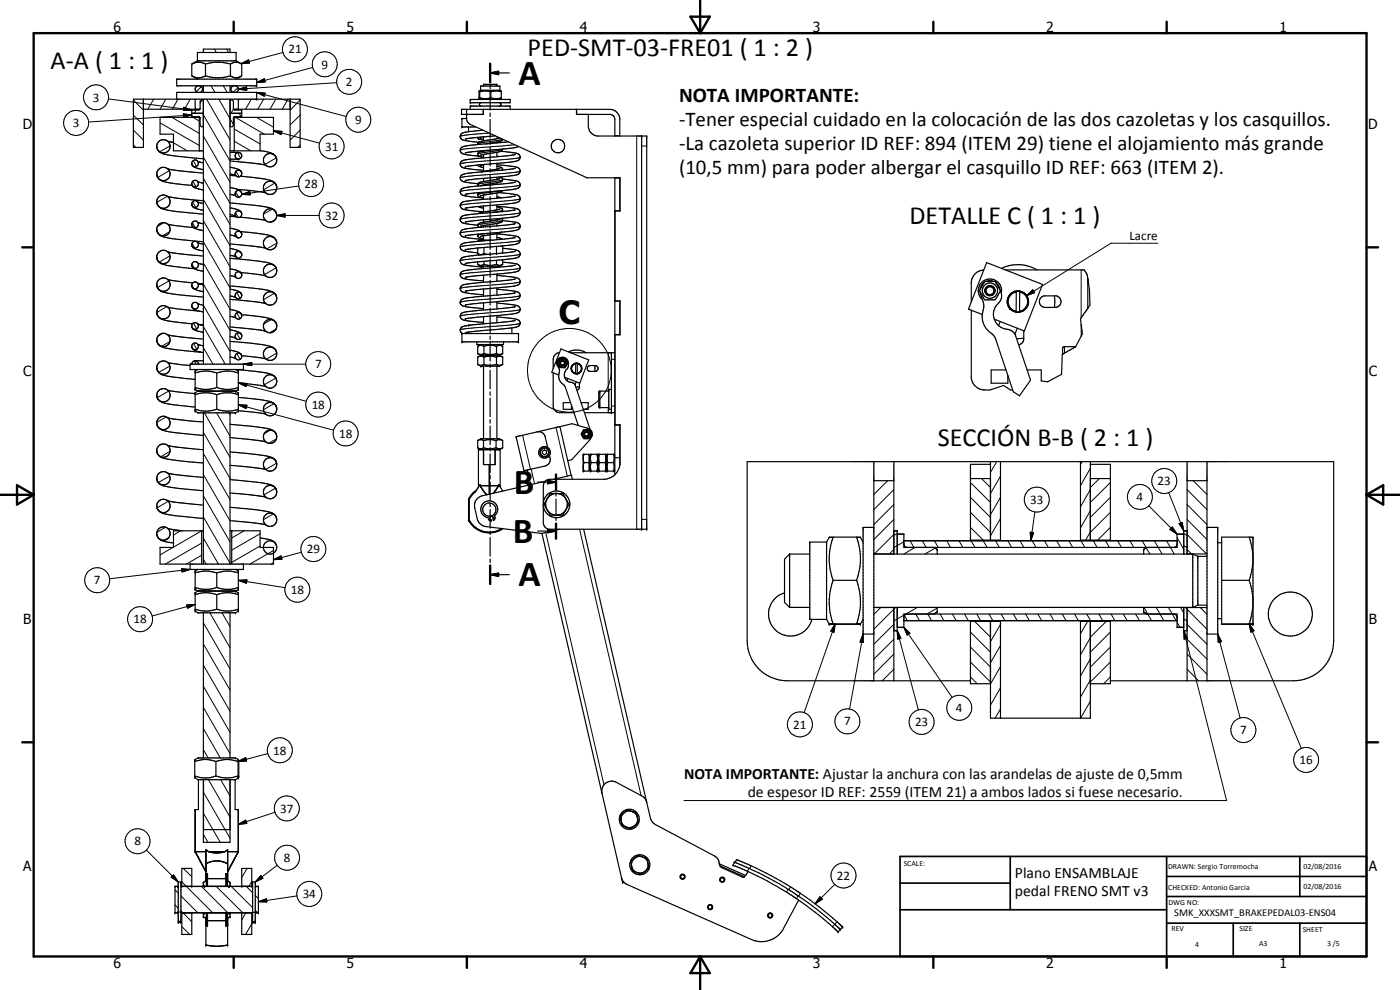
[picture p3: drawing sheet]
<svg xmlns="http://www.w3.org/2000/svg" width="420mm" height="297mm" viewBox="0 0 420 297" stroke-linecap="round" stroke-linejoin="round" font-family="sans-serif">
<defs><g id="words">
<g font-size="11">
<text x="155.6" y="25.4">A</text>
<text x="154.2" y="148.3">B</text>
<text x="153.9" y="162.9">B</text>
<text x="155.6" y="175.9">A</text>
</g>
<text font-size="9.6" x="167.7" y="97.1">C</text>
<g font-size="7.9">
<text x="158.4" y="16.8">PED-SMT-03-FRE01 ( 1 : 2 )</text>
<text x="15.2" y="20.7">A-A ( 1 : 1 )</text>
<text x="273" y="67.1">DETALLE C ( 1 : 1 )</text>
<text x="281.4" y="133.8">SECCIÓN B-B ( 2 : 1 )</text>
</g>
<g font-size="6.3">
<text x="203.8" y="30.7">NOTA IMPORTANTE:</text>
<text x="203.8" y="37.9">-Tener especial cuidado en la colocación de las dos cazoletas y los casquillos.</text>
<text x="203.8" y="45.1">-La cazoleta superior ID REF: 894 (ITEM 29) tiene el alojamiento más grande</text>
<text x="203.8" y="52.3">(10,5 mm) para poder albergar el casquillo ID REF: 663 (ITEM 2).</text>
</g>
<g font-size="4.7">
<text x="205.3" y="233.6">NOTA IMPORTANTE: Ajustar la anchura con las arandelas de ajuste de 0,5mm</text>
<text x="224.4" y="239.1">de espesor ID REF: 2559 (ITEM 21) a ambos lados si fuese necesario.</text>
<text x="304.6" y="263.5">Plano ENSAMBLAJE</text>
<text x="304.6" y="268.9">pedal FRENO SMT v3</text>
</g>
<g font-size="4.2">
<text x="34" y="9.6">6</text>
<text x="104" y="9.6">5</text>
<text x="174" y="9.6">4</text>
<text x="244" y="9.6">3</text>
<text x="314" y="9.6">2</text>
<text x="384" y="9.6">1</text>
<text x="6.8" y="38.7">D</text>
<text x="410.6" y="38.7">D</text>
<text x="7" y="112.9">C</text>
<text x="410.8" y="112.9">C</text>
<text x="7" y="187.1">B</text>
<text x="410.8" y="187.1">B</text>
<text x="7" y="261.4">A</text>
<text x="410.8" y="261.4">A</text>
<text x="34" y="290.4">6</text>
<text x="104" y="290.4">5</text>
<text x="174" y="290.4">4</text>
<text x="244" y="290.4">3</text>
<text x="314" y="290.4">2</text>
<text x="384" y="290.4">1</text>
</g>
<g font-size="3.9">
<text x="86.6" y="16">21</text>
<text x="96.5" y="20.6">9</text>
<text x="103.8" y="25.8">2</text>
<text x="27.8" y="30.5">3</text>
<text x="21.9" y="38.2">3</text>
<text x="106.5" y="37.2">9</text>
<text x="97.6" y="45.2">31</text>
<text x="91.4" y="56.6">28</text>
<text x="97.6" y="66">32</text>
<text x="339" y="72">Lacre</text>
<text x="94.6" y="110.5">7</text>
<text x="93.5" y="122.7">18</text>
<text x="101.8" y="131.4">18</text>
<text x="347.4" y="145.6">23</text>
<text x="309.1" y="151.2">33</text>
<text x="341.1" y="150.4">4</text>
<text x="92.1" y="166">29</text>
<text x="28.2" y="175.3">7</text>
<text x="87.3" y="178.2">18</text>
<text x="40.1" y="187.1">18</text>
<text x="286.9" y="213.6">4</text>
<text x="238.1" y="218.6">21</text>
<text x="253.3" y="217.7">7</text>
<text x="274.6" y="217.9">23</text>
<text x="372.2" y="220.3">7</text>
<text x="82" y="226.4">18</text>
<text x="390" y="229.3">16</text>
<text x="84.1" y="243.8">37</text>
<text x="40.3" y="253.7">8</text>
<text x="85.2" y="258.6">8</text>
<text x="251.2" y="263.9">22</text>
<text x="90.8" y="269.5">34</text>
</g>
<text font-size="3.1" x="352.4" y="275">SMK_XXXSMT_BRAKEPEDAL03-ENS04</text>
<g font-size="2.4">
<text x="271.2" y="259.7">SCALE:</text>
<text x="350.6" y="260.8">DRAWN: Sergio Torremocha</text>
<text x="391.2" y="260.6">02/08/2016</text>
<text x="350.6" y="267">CHECKED: Antonio Garcia</text>
<text x="391.2" y="266.7">02/08/2016</text>
<text x="350.6" y="271.4">DWG NO:</text>
<text x="351.6" y="279.3">REV</text>
<text x="372" y="279.4">SIZE</text>
<text x="391" y="279.6">SHEET</text>
<text x="358.7" y="284.1">4</text>
<text x="377.9" y="283.8">A3</text>
<text x="398.3" y="283.8">3 /5</text>
</g>
</g></defs>
<g fill="none" stroke="#000" stroke-width=".35">
<path d="M57.6 19.2a3.9 3.9 0 0 1 4.1 0M57.6 19.2v3.6M59.3 18.2v-2.5h11.6v2.5M59.3 18.2h11.6M59.3 18.2l-1.7 1M61 15.7v-1h8v1M61.7 19.2a11.9 11.9 0 0 1 5.5-.4l2 .4M61.7 19.2v3.6M69.2 19.2v3.6M70.9 18.2l1.4 .9M72.3 19.1a2.65 2.65 0 0 0-3.1 .1M72.3 19.1l.2 .1v3.6l-.2 .1"/>
<path d="M147.1 19.1v5.6M43 32.8h17M43 29.8v14.4h-3v-14.4h50.1v14.4h-3v-14.4M53 29.8v-2.1h24v2.1M53 23.7h24v2h-24zM57.6 22.8l.3 .1a3.7 3.7 0 0 0 3.8-.1M57.6 22.8l1.7 .9M57.6 34h3.4M58.6 29.8v3M59.6 25.7a1.01 1.01 0 0 0-1 .9 1.01 1.01 0 0 0 .7 1.1M59.8 35.2v10.1M59.8 25.7a1.01 1.01 0 0 1 1 .9 1.01 1.01 0 0 1-.8 1.1"/>
<path d="M60 35.2h-12v5.1h4.1v5h8.9M60 32.8l-.4 .2h-2v2h2l.4 .2M60 35.2l.1 2.3 .3 .5h.6M61 25.7v2M61 29.8v79.5M61 30h-.6l-.3 .5-.1 2.3M61.7 22.8a12.1 12.1 0 0 0 7.5 0M69 25.7v2M69 29.8v79.5M69 30h.8l.3 .5v2.3M69 34h3.5M69.2 22.8a2.59 2.59 0 0 0 3.1 .1"/>
<path d="M70.1 32.8h17M70.1 35.2h12v5.1h-4v5M70.1 32.8l.5 .2h1.9v2h-1.9l-.5 .2M70.1 35.2v2.3l-.3 .5h-.8M70.3 35.2v10.1M70.3 25.7a1.01 1.01 0 0 0-1 .9 1.01 1.01 0 0 0 .8 1.1M70.6 25.7a1.01 1.01 0 0 1 .9 .9 1.01 1.01 0 0 1-.7 1.1M71.5 29.8v3M72.3 22.9l-1.4 .8M140 32.8v3.1l.2 .6 .7 .7 35.2 16.1h10v10h-1.5v27M140 35.6h-1.4v2.5h4.1M140.6 38.1v1.4"/>
<path d="M141.1 32.8v-1h12v1M141.1 29.8h12v1h-12zM143.8 27.4v.1M143.8 27.3h.1M143.8 27.3v2.2M143.8 29.5v.1M143.8 29.6h.1M143.8 29.6l.4 .2M143.9 27.3h.1M143.9 29.5v.1M143.9 27.3v2.2M144 29.3l.2 .1a4.5 4.5 0 0 0 3.1-.1"/>
<path d="M144.2 27.1v-1.3h5.8v1.3M144.2 27.1h5.8M144.2 27.1l-.4 .2M144.3 30.8a.51 .51 0 0 0-.4 .5 .51 .51 0 0 0 .4 .5M144.9 39.1a20.1 20.1 0 0 0-6.4 .9 1.1 1.1 0 0 0 .2 1.9l5 .8M145 32.8l.1 1.5h-6.6v-1.5h44.5a3 3 0 0 1 3 2.6v5.4M145.1 25.8v-.5h4v.5M147.1 21.9l2.5-.5v1zM147.1 27.5l-1.9-.2-1.2 .3M147.1 27.5l.2 .1M147.1 25.6v1M147.1 27.5v5.5"/>
<path d="M147.1 33.9v1.1M147.1 35.9v5.5M147.1 21.9h5.8M147.3 27.6a4.7 4.7 0 0 1 3.1 0M147.3 29.3a4.7 4.7 0 0 0 3.1 0M147.3 27.6v1.7M149.9 30.8a.51 .51 0 0 1 .5 .5 .51 .51 0 0 1-.5 .5M150 27.1l.4 .2M150.4 27.3h.1M150.4 27.3v2.2M150.4 29.5v.1M150.4 29.6l-.4 .2"/>
<path d="M173 32.8v1.5h10.3l.5 .3 .5 .4 .2 .8v5M176.6 34.3v3.5a3 3 0 0 0 2.5 3h15v118h-29.4a1.98 1.98 0 0 1-1.6-2v-4.9M47.1 52.5l.1 .5M47.1 44.2v.3M47.1 44.5l.1 .2M47.2 53l.1 .1M47.3 44.8a4.2 4.2 0 0 0 3.7 1.8l10 1M47.3 53.1l.5 .7M47.3 53.1l.1 .2M47.5 53.5l.2 .1M47.7 53.7l.1 .1M47.8 53.8l1.4 .7 1.6 .4 6.9 .7"/>
<path d="M50.3 50.7a2 2 0 0 1 .3 2.8 2 2 0 0 1-2.8 .3M50.3 59a2.02 2.02 0 0 1 .7 2 2.02 2.02 0 0 1-1.6 1.5h-.7l-.9-.5M50.3 50.7a2 2 0 0 0-2.3-.2 2 2 0 0 0-.9 2.1l.1 .4M50.3 59a2.01 2.01 0 0 0-3.2 1.1v1M50.4 50.7l3.9 .6 6.7 .6M50.4 59l3.9 .6 6.7 .6M50.4 42.4l1.7 .3M57.6 49.2l.1 .4M57.7 49.6l.1 .1M57.9 49.8l.7 .5 2.4 .6M59.4 48.4a1 1 0 0 1-.3 1.4 1 1 0 0 1-1.4-.2M59.4 48.4a1.02 1.02 0 0 0-1.2-.3 1.02 1.02 0 0 0-.6 1.1"/>
<path d="M59.4 54.5a1.08 1.08 0 0 0-1.8 .2 1.08 1.08 0 0 0 .8 1.6l2.6 .7M59.4 48.4l1.6 .5M59.4 54.5a1 1 0 0 1-.3 1.4 1 1 0 0 1-1.4-.2M59.4 54.5l1.6 .5M69 45.3h9.1M69 45.7h2.5M69 48.3l6.5 .6 4.2 .7M69 52.2l1.7 .4M69 52.6l1.8 .1M69 56.3l2.5 .6 .9 .7M69 50.2l1.9 .4a1.88 1.88 0 0 1 1.6 1.3M69 58.3l1.7 .4"/>
<path d="M69 47.8h2.5M70.7 52.6l.2 .1M71.3 56.8l8.4 1M71.5 45.7a1.02 1.02 0 0 1 1.1 1 1.02 1.02 0 0 1-1.1 1.1M71.5 45.7a1.02 1.02 0 0 0-1 1 1.02 1.02 0 0 0 1 1.1M72.2 52.9l3.9 .4a16.3 16.3 0 0 1 6.1 1.3l.7 1M72.4 57.6a1 1 0 0 0-1.4-.3 1 1 0 0 0-.3 1.4M72.4 57.6l.1 .4M72.5 51.9a1.01 1.01 0 0 0-1.3-.8 1.01 1.01 0 0 0-.5 1.5M72.5 58a1 1 0 0 1-.5 1.1 1 1 0 0 1-1.3-.4M72.5 51.9a1.01 1.01 0 0 1-.5 1 1.01 1.01 0 0 1-1.1-.2M78.1 45.2l.8 .1a5.4 5.4 0 0 1 3.8 1.6l.3 1.1"/>
<path d="M82.5 54.9l-1.3-.5-1.2 .3a1.9 1.9 0 0 0-.8 2.2l.1 .4a2 2 0 0 0 2 1 2 2 0 0 0 1.7-1.6v-.6M82.5 54.9l.4 .7M82.9 55.6l.1 .5M143.4 41.2l.1 .5 .3 .1M143.4 49.5l.4 .4 1.3 .4M143.7 42.7l-.3 .6M143.8 41.8h1.3M144.1 57.8a.73 .73 0 0 0-.7 .8 .73 .73 0 0 0 .9 .6l.8 .2M144.2 55.7v.1M144.3 41.1v.5l-.5 .2M145.1 41.1v1.2M145.1 45.2v.1"/>
<path d="M145.1 46.4v1M145.1 49.4v2M145.1 53.5v1M145.1 55.5v.2M145.1 58.5v1.3M145.1 45.3l-.7 .2a.83 .83 0 0 0-1 .8 .83 .83 0 0 0 1 .8l.7 .1M145.1 46.4l-.9 .2M145.1 42.3l-1.4 .4M145.3 49.4l-1.1 .2M146.2 45.1l-1.1 .2M146.3 43.1l-6.6 .7a1.26 1.26 0 0 0-1.4 .6 1.26 1.26 0 0 0 .2 1.5 12.7 12.7 0 0 0 5.3 1M146.4 45.1l-6.8 .8"/>
<path d="M147.1 42.3v1M147.1 44.2v5.6M147.1 50.6v1.1M147.1 52.6v5.5M147.1 59v1.1M148.6 40.8l-9 .9M149.1 41v.6M149.1 42.6v.3M149.1 45.7v1.3M149.1 49v1.8M149.1 53.2v.6M149.1 54.9v.4"/>
<path d="M149.1 57.9v1.6M149.1 49.9l.6 .1a.92 .92 0 0 1 1.1 1.1M149.1 49.4l5.7 .7a1.21 1.21 0 0 1 1.3 1.1 1.21 1.21 0 0 1-1.1 1.3l-15.4 1.6M149.1 59.1l1.3 .3M149.1 46.9l.7 .1M149.2 49l-6.6 .6-3 .4M149.2 54.8l-5 .9M149.6 57.8l4.6 .5a1.43 1.43 0 0 1 1.5 .5 1.43 1.43 0 0 1 .2 1.5l-.3 .2a5.8 5.8 0 0 1-3.3 .7l-9.6 .8-3.1 .5M149.9 50.6l-5.6 1M149.9 53.1l.8 .3 .1 .4M149.9 50.5h.1M149.9 50.5v.1"/>
<path d="M150 53.6l-2.4 .5a9.7 9.7 0 0 0-4.1 1v.7M150 53.6h.1M150 41.4l-4.9 .9M150.3 45.4a15.3 15.3 0 0 1 5.6 1 1.31 1.31 0 0 1-.1 1.5 1.31 1.31 0 0 1-1.3 .5l-5.3 .6M150.8 57.2l-1 .6-5.6 1M150.8 53.8v.4l-.3 .3-1.3 .3M150.8 53.8l4 .4a1.21 1.21 0 0 1 1.3 1.1 1.21 1.21 0 0 1-1.1 1.3l-15.4 1.7M150.9 41.8a3.2 3.2 0 0 1-2.7 1l-1.9 .3M150.9 44.7l-.2 .5-1 .4-4.6 .8M152.6 42.5l-6.3 .6M154.5 54.7l-10.9 1.1a11.8 11.8 0 0 0-5.2 1.1 1.27 1.27 0 0 0 0 1.3 1.27 1.27 0 0 0 1.2 .6l5.4 .6M154.5 54.7h.1"/>
<path d="M154.5 46.4l-14.2 1.5a1.84 1.84 0 0 0-2.2 1.5 2.31 2.31 0 0 0 2.5 1.3l4.5 .4M154.6 50.5l-15 1.6a1.23 1.23 0 0 0-1.4 .7 1.23 1.23 0 0 0 .5 1.6l1.6 .4 3.2 .3M154.6 58.8l-14.9 1.6a1.25 1.25 0 0 0-1.5 1 1.25 1.25 0 0 0 1 1.5l5.9 .6M154.6 46.4h-.1M155.6 43.9l-1.9 .5-7.5 .7M184.5 53.3v89.2M184.5 40.7h1.5M184.5 53.4h1.5M186 53.3v10M192.6 40.8v118M47.1 77.3a2.58 2.58 0 0 0 1.7 2l2.8 .6 6.6 .7M47.1 69.1v.3"/>
<path d="M47.1 60.8v.3M47.1 69.4a1.98 1.98 0 0 1 1.3-2.5 1.98 1.98 0 0 1 2.5 1.1 1.99 1.99 0 0 1-1 2.6 1.99 1.99 0 0 1-2.6-.9M47.1 69.4a3.5 3.5 0 0 0 3.5 2l10.4 1.2M47.1 61.1l.1 .2a3.3 3.3 0 0 0 3.1 1.7l10.7 1.3M47.1 69.4l.1 .2M47.1 61.1l.4 .7M47.7 78.6a1.98 1.98 0 0 1 .3-3.2 2 2 0 0 1 2.6 .4 2 2 0 0 1-.1 2.7 2 2 0 0 1-2.7 .2M50.4 75.6l10.6 1.2M50.4 67.3l7.6 1M57.6 73.6v.2M57.6 79.7l.3 .5M57.6 67.5l.2 .6"/>
<path d="M57.6 67.7l.3 .3M57.7 74l.9 .7 2.4 .6M57.7 61.8l.9 .7 2.4 .6M57.8 68.1l.2 .1M58 68.2l1.2 .6 1.8 .4M59.4 66.8a1.01 1.01 0 0 0-1.2-.4 1.01 1.01 0 0 0-.6 1.1M59.4 60.6a1.03 1.03 0 0 0-1.4-.2 1.03 1.03 0 0 0-.4 1.2M59.4 72.9a1.01 1.01 0 0 0-1.3-.4 1.01 1.01 0 0 0-.5 1.2M59.4 79a1.01 1.01 0 0 0-1.3-.4 1.01 1.01 0 0 0-.5 1.2M59.4 72.9a1.01 1.01 0 0 1-.4 1.4 1.01 1.01 0 0 1-1.4-.5M59.4 79l1.6 .4M59.4 79a1.01 1.01 0 0 1-.2 1.2 1.01 1.01 0 0 1-1.2 .1"/>
<path d="M59.4 66.8a1.01 1.01 0 0 1-.2 1.2 1.01 1.01 0 0 1-1.2 .2M59.4 60.6a1.01 1.01 0 0 1-.4 1.6 1.01 1.01 0 0 1-1.4-.8M59.4 72.9l1.6 .4M59.4 66.8l1.6 .4M59.4 60.6l1.6 .5M69 76.6l1.7 .4M69 73.2l6.8 .6 3.9 .7M69 74.5l1.9 .5a2.07 2.07 0 0 1 1.6 1.2M69 77.5l6.3 .6a21.3 21.3 0 0 1 6.5 1.2l.7 .5 .5 .9M69 70.5l1.7 .4M69 62.4l2.5 .6 .9 .7M69 60.9l7.4 .7a11.6 11.6 0 0 1 6.1 1.6l.5 .9"/>
<path d="M69 64.9l1.9 .2M69 64.4l1.7 .4M69 68.5l1.9 .4 1.3 .6M72 65.2l7.7 1M72.2 69.5l3 .3a20.1 20.1 0 0 1 6.8 1.3M72.2 69.5l.2 .3M72.4 75.9a.99 .99 0 0 0-1.4-.3 .99 .99 0 0 0-.3 1.4M72.4 69.8a.99 .99 0 0 0-1.4-.3 .99 .99 0 0 0-.3 1.4M72.4 63.7a.99 .99 0 0 0-1.4-.3 .99 .99 0 0 0-.3 1.4M72.4 69.8l.1 .3M72.4 63.7l.1 .4M72.5 76v.2"/>
<path d="M72.5 69.9v.2M72.5 63.8v.3M72.5 70.1a1 1 0 0 1-.5 1.2 1 1 0 0 1-1.3-.4M72.5 64.1a1 1 0 0 1-.5 1.1 1 1 0 0 1-1.3-.4M72.5 76.2a1 1 0 0 1-.5 1.2 1 1 0 0 1-1.3-.4M82 71.2a2.08 2.08 0 0 0-2.9 1.4l.1 1.1 .6 .8 .9 .4h.7l.9-.4 .5-.6 .2-1.5M82 71.2l.8 .8M82 71.1l.8 .9M82.6 80a2.03 2.03 0 0 0-2-.7 2.03 2.03 0 0 0-1.5 1.6l.2 1.3 1.2 1a2.1 2.1 0 0 0 2.3-1l.2-1.5M82.6 63.4a2.01 2.01 0 0 0-2.1-.7 2.01 2.01 0 0 0-1.4 1.6l.1 1.1 .6 .8M82.6 79.9l.4 .7M82.6 63.3l.4 .8"/>
<path d="M82.8 72l.2 .4M83 64.1a2.01 2.01 0 0 1-.8 2.2 2.01 2.01 0 0 1-2.4-.1M83 72.4v.4M83 64.1v.5M139.6 66.6h.1M143.4 74.4v1.7M143.4 78.6v.7M143.4 76.1a1.55 1.55 0 0 0 1.8 0M143.4 76.1l.7 .4M143.4 79.3l.9 .6h5.6l1-.6M143.4 79.3a1.55 1.55 0 0 0 1.8 0M143.5 70.3l-.1 .1a1.07 1.07 0 0 0 1.4 1.1l.3 .1"/>
<path d="M143.5 62l1.6 .5M144.2 71h.1M145.1 61.8v1.8M145.1 66v.7M145.1 67.7v.4M145.1 70.7v1.4M145.1 79.9v.7M145.1 63.6l-1.5 .5M145.2 74.3v1.8M145.2 78.4v.9M145.2 76.1l1.1 .2M145.2 79.3l1.5 .3 2.3-.3"/>
<path d="M147.1 67.4l-2.9 .5M147.1 61v5.5M147.1 67.4v1M147.1 69.3v5.5M147.1 75.7v1.1M147.1 77.6v5.6M147.4 72.1l-6.5 .6a3.2 3.2 0 0 0-2.7 1 1.63 1.63 0 0 0 2 1.8l3.2 .4M149 74v2.1l-9.3 .9a1.3 1.3 0 0 0-1.6 1.3 1.3 1.3 0 0 0 1.6 1.2l5.4 .6M149 78.1v1.2M149 79.3a1.55 1.55 0 0 0 1.9 0M149.1 61.5v1.5M149.1 65.7v.3"/>
<path d="M149.1 67.1v.7M149.1 70.1v1.8M149.1 79.9v.3M149.1 62.1a1.44 1.44 0 0 1 1.8 .9l-.2 .5M149.1 61.9l5.7 .6a1.21 1.21 0 0 1 1.3 1.1 1.21 1.21 0 0 1-1.1 1.3l-15.4 1.7M149.1 70.2l5.2 .5a1.45 1.45 0 0 1 1.7 1.8 3 3 0 0 1-2.7 1l-11.8 1.1-1.9 .3M149.1 71.2l1.6 .6M149.2 66l-4.7 .8a.83 .83 0 0 0-.9 .3 .83 .83 0 0 0 0 1l.2 .1M150 62.7l-4.9 .9M150 65.8l-.8 .2M150 65.8h.1M150 62.7h.1"/>
<path d="M150.4 65.5l.5 .7M150.6 69.6l-.9 .4-5.5 1M150.7 73.8l.2 .1v2M150.9 77.9v1.4M150.9 74.5l2.8 .3a2.64 2.64 0 0 1 2.4 1.2 1.52 1.52 0 0 1-1.8 1.5l-3.4 .4M150.9 66.2l3.4 .4a1.47 1.47 0 0 1 1.6 1.9 5.7 5.7 0 0 1-3.7 1l-12.6 1.3M150.9 78.7l2.1 .2a3.2 3.2 0 0 1 3.1 1.2 1.74 1.74 0 0 1-2.1 1.6l-14.4 1.5M150.9 66.2l-.6 .6-3.2 .6M150.9 77.9l-11.3 1.2M154.5 67.1l-15 1.6a1.23 1.23 0 0 0-1.4 1.3 1.23 1.23 0 0 0 1.3 1.2l5.7 .7M154.5 67.1h.1M154.5 79.6h.1"/>
<path d="M154.6 75.4l-5.6 .7M154.6 79.5l-15.1 1.7a1.23 1.23 0 0 0-1.4 1.2 1.23 1.23 0 0 0 1.3 1.3l5.7 .6M154.6 63l-14.9 1.6a1.24 1.24 0 0 0-1.5 .9 1.24 1.24 0 0 0 .9 1.5l4.3 .6M154.6 71.3l-6.7 .8h-4.1l-.4 .3M184.5 63.2h1.5M47.1 94l.1 .4M47.1 86a3.2 3.2 0 0 0 3.2 1.9l10.7 1.3M47.1 86l.4 .7M47.2 94.5l-.1-1.2a2.01 2.01 0 0 1 3.4-1 2.01 2.01 0 0 1-1.1 3.4l-.9-.1-1.2-.9M47.2 94.5l.1 .2M47.3 94.7l1.2 1.1a43.2 43.2 0 0 0 9.3 1.4M50.3 83.9a1.98 1.98 0 0 1 .2 2.8 1.98 1.98 0 0 1-2.8 .1"/>
<path d="M50.3 83.9a2.01 2.01 0 0 0-3.2 1.1v1M50.4 92.2l9.2 1.1M50.4 83.9l7.5 1M57.6 85.9a4.1 4.1 0 0 0 3.4 1.6M57.6 91.9a2.18 2.18 0 0 0 2 1.4M57.6 98v.2M57.6 98.2l.8 .8 2.6 .7M57.7 80.1l.5 .5M57.9 84.9l-.3 1M57.9 84.9a.97 .97 0 0 1 1.5 .1M58.2 80.6l2.8 .8M59.3 85l1.7 .1"/>
<path d="M59.4 85a1.01 1.01 0 0 1-.5 1.5 1.01 1.01 0 0 1-1.3-.7M59.4 97.2a1.02 1.02 0 0 0-1.3-.2 1.02 1.02 0 0 0-.5 1.2M59.4 91.1a1.01 1.01 0 0 0-1.3-.3 1.01 1.01 0 0 0-.5 1.1M59.4 97.2a1.02 1.02 0 0 1-.4 1.5 1.02 1.02 0 0 1-1.4-.5M59.4 91.1a1.01 1.01 0 0 1-.4 1.5 1.01 1.01 0 0 1-1.4-.5M59.4 85l1.6 .5M59.4 91.1l1.6 .5M59.4 97.2l1.6 .5M59.6 97.3l1.4 .2M59.6 93.3l1.4 .3M69 94.9l1.7 .4M69 98.1l7.8 .7 2.9 .6"/>
<path d="M69 99l1.9 .4a1.88 1.88 0 0 1 1.6 1.3M69 85.8l4.6 .4a26.3 26.3 0 0 1 8.3 1.5l.6 .4 .5 .8M69 89.8l7.1 .7 3.6 .6M69 80.6l2.2 .6a1.8 1.8 0 0 1 1.3 1.1M69 86.7l2.5 .7 .9 .7M69 82.7l1.7 .4M69 88.8l1.7 .4M69 92.9l1.9 .4 1.2 .6M72.1 93.9a.99 .99 0 0 0-1.3 .1 .99 .99 0 0 0-.1 1.3M72.1 93.9l.3 .3M72.1 93.9l.3 .2M72.3 81.8l7.4 1"/>
<path d="M72.4 88.1a1 1 0 0 1-.3 1.4 1 1 0 0 1-1.4-.3M72.4 94.1a1 1 0 0 1-.3 1.5 1 1 0 0 1-1.4-.3M72.4 88.1a.99 .99 0 0 0-1.4-.3 .99 .99 0 0 0-.3 1.4M72.5 94.4l7.4 .9 2.1 .7M72.5 82.3a1 1 0 0 0-1.3-.7 1 1 0 0 0-.5 1.5M72.5 82.3a1 1 0 0 1-.5 1.2 1 1 0 0 1-1.3-.4M82 96.1a2.05 2.05 0 0 0-2.9 1.4v.7a2.02 2.02 0 0 0 2.4 1.6 2.02 2.02 0 0 0 1.5-2.5M82 96.1l.6 .5M82 96l.5 .4M82.6 96.5l.2 .4M82.7 96.7l.1 .2M82.8 96.9l.1 .2"/>
<path d="M82.8 96.9l.2 .4M83 88.9a2 2 0 0 1-.8 2.3 2 2 0 0 1-2.4-.1M83 88.9a2.01 2.01 0 0 0-2.1-1.4 2.01 2.01 0 0 0-1.8 1.7v.8l.7 1.1M83 97.3v.4M83 88.9v.6M83 80.6v.6M139.8 95.6l-.1 .1M140.6 97.6h.1M140.6 99.6v.5M140.8 97.6l-1.2 .2a1.23 1.23 0 0 0-1.3 .8 1.23 1.23 0 0 0 .5 1.5M145.1 82.5v2.2M145.1 86.7v2.2"/>
<path d="M145.1 90.8v2.2M145.1 95v2.2M147.1 84.1v1M147.1 86v5.6M147.1 92.5v1M147.1 94.4v5.5M149.1 82.2v2.2M149.1 86.4v2.1M149.1 90.6v2.1M149.1 94.7v2.1M149.1 82.6l.5 .1a18.1 18.1 0 0 1 6 .9 1.26 1.26 0 0 1 .3 1.5 1.26 1.26 0 0 1-1.4 .7l-14.9 1.6M149.1 86.8l1.1 .1a13.6 13.6 0 0 1 5.6 1 1.17 1.17 0 0 1 .2 1.2 1.17 1.17 0 0 1-1 .7l-15.4 1.7"/>
<path d="M149.1 90.9l4.9 .5a1.77 1.77 0 0 1 2.1 1.6 2.91 2.91 0 0 1-2.8 1.3l-13.7 1.4M149.1 95.1l5.4 .6a1.3 1.3 0 0 1 1.4 .6 1.3 1.3 0 0 1-.1 1.4 22.1 22.1 0 0 1-7.3 1.2l-8.9 .9M153.6 98.4v1.7M154.5 92v.1M154.6 96.2l-14 1.4M154.6 92l-15.1 1.6a1.23 1.23 0 0 0-1.4 1.2 1.23 1.23 0 0 0 1.3 1.3l5.7 .7M154.6 83.7l-14.6 1.6a1.59 1.59 0 0 0-1.8 1.7 5.1 5.1 0 0 0 3.9 1.2l3 .2M154.6 87.9l-15.1 1.6a1.22 1.22 0 0 0-1.4 1.2 1.22 1.22 0 0 0 1.3 1.2l5.7 .7M184.5 90.3h1.6v10.2h-1.5v27h1.5v11.3a5 5 0 0 1-4.5 5h-16.6a2 2 0 0 0-1.9 2v4.9M186 90.3v10.2M291.5 93.1v20.4a4 4 0 0 0 4 3.5h1.6l4.1-1.3 2.1 1.3h.6M294.1 87.5l1 3.1a8.5 8.5 0 0 1-.3 4.2 6.6 6.6 0 0 0 3.2 5.7l.7 1 5.4 16.1 1.9 1.1 3.3-4.7-4.6-13.5a3.8 3.8 0 0 0-3.5-1.9l-.9-.4-1.2-1.1-.7-1.3"/>
<path d="M294.8 94.4l-4.2-1.6 5.5-14 16.8 6.5-5.5 14-9-3.5M295.2 81a3.9 3.9 0 0 0-3.7 3.5v6.1M295.3 84.8l-.8 .9-.4 1.2M295.6 87.4l.3 .8 .6 .4M295.7 86.6l-.1 .9 .6 .9M295.9 84.5l1.2-.3 1.2 .3M296.4 88.6h1.2M296.7 88.6l.3 .1M297 85.7l-.9 .4-.3 .4M297.2 85.7l.8 .3 .5 .8M297.7 85.9a1.51 1.51 0 0 0-2.1 1.2M297.9 86a1.47 1.47 0 0 1-.1 2.5"/>
<path d="M298.5 87.8a1.37 1.37 0 0 1-1.2 .9M298.6 86.9v.6M298.9 84.8l-.2-.3h-3.1l-1.7 2.7 1.6 2.8h3.2l1.6-2.8M298.9 84.8l.9 1.1 .5 1.3M298.9 84.8l1.4 2.4M300.2 96.5l-.5 1.2M300.3 87.2a3.5 3.5 0 0 1-1.4 4.5l-.7 2 .2 2.1M300.5 88a3.5 3.5 0 0 0-4.5-4.1 3.5 3.5 0 0 0-1.2 6M300.6 80.5a11.3 11.3 0 0 1 10.6 .5M301.8 81h23.6l.9 1.5 .2 1.1v8.9l-2.2 3.2a12.3 12.3 0 0 1 .3 4.8l-1.8 3.5h-3.5l-.3 .3-.4 8-4.2 2.3-1.9-.3v-3.3h-4.2M302.3 90.7l.6 1.8 1.4 1M302.5 91.5l.9 1.4 1.6 .7"/>
<path d="M302.6 89.2l-.3 1.2M302.9 88.7l-.2 .3M304.1 87.6l-1 .8M305 93.4v.2M305 93.6h1M305 87.4h1M305 87.4v.2M305 87.6v5.8M305 87.6a2.92 2.92 0 0 0-2.4 2.9 2.92 2.92 0 0 0 2.4 2.9M305 87.4l-.8 .2M305.3 98.5l-.7 1.8M305.8 93.6v.1"/>
<path d="M306 93.4v.2M306 87.4a3.2 3.2 0 0 1 2.6 3.7 3.2 3.2 0 0 1-3.9 2.5M306 87.6v5.8M306 87.4v.2M306 87.6a2.92 2.92 0 0 1 2.4 2.9 2.92 2.92 0 0 1-2.4 2.9M307.2 99.2v2.5a1.76 1.76 0 0 1-1.5 1.7M308.6 90.2a3.2 3.2 0 0 0-3.7-2.9 3.2 3.2 0 0 0-2.5 4M308.6 90.3a3.3 3.3 0 0 1-2.6 3.3M312.5 89.2l.8-.4h3.7a1.75 1.75 0 0 1 1.4 1.9 1.75 1.75 0 0 1-1.7 1.5h-3a1.76 1.76 0 0 1-1.7-1.1 1.76 1.76 0 0 1 .5-1.9zM316.4 88.8v3.4M326.5 83.7l.5 3.3 .1 4.6-.6 .9M47.1 102.3v.3"/>
<path d="M47.1 110.5l.1 .5M47.1 118.9v.2M47.1 119.2v-1a2.01 2.01 0 0 1 2.6-1.5 2.01 2.01 0 0 1 1.2 2.7 2.01 2.01 0 0 1-2.9 .9l-.5-.4M47.1 102.6l.3 .5M47.1 119.2l.1 .2M47.1 102.6l.1 .2M47.2 119.4l.6 .9a17.5 17.5 0 0 0 6.5 1.4l4.3 .4M47.2 111l.8 1M47.2 119.4l.2 .4M47.3 102.9a4.6 4.6 0 0 0 3.5 1.7l9.6 1.1M47.4 103.1l.3 .3M48 112.1l.2 .1a39.1 39.1 0 0 0 10.4 1.6"/>
<path d="M50.3 108.8a2 2 0 0 1-.1 3.1 2 2 0 0 1-3-.9M50.3 108.8a2.01 2.01 0 0 0-2.3-.2 2.01 2.01 0 0 0-.9 2.1l.1 .3M50.3 100.5a1.99 1.99 0 0 0-2.4-.2 1.99 1.99 0 0 0-.8 2.3M50.3 100.5a2 2 0 0 1 .3 2.8 2 2 0 0 1-2.8 .2M50.4 100.5l10.6 1.2M50.4 108.8l6.7 .9M50.4 117.1l8.2 1M57.1 109.3h16v1.6h-16zM57.6 104.1v.2M57.6 104.3l.8 .8 2.6 .7M58.6 111.9a9 9 0 0 1 6.5 0M58.6 116.2l2.4 .6h1.6l2.5-.6"/>
<path d="M58.6 118.4l2.4-.5h1.9l2.2 .5M58.7 108.2l.6 .3 .3 .8M59.4 103.4l1.6 .4M59.4 103.4a1.01 1.01 0 0 1-.4 1.4 1.01 1.01 0 0 1-1.4-.5M59.4 117.3h11.3M59.4 117.3l-.8 .6v5.5l.8 .5h11.3l.8-.5v-5.5l-.8-.6M59.4 110.9l-.8 .4v5.5l.8 .5M59.4 103.4a1.01 1.01 0 0 0-1.3-.3 1.01 1.01 0 0 0-.5 1.2M61 108.2h-2.6l-.5 .3-.3 .8M65.1 116.2l2.5 .6h1.4l2.5-.6M65.1 111.9v4.3M65.1 118.4v4.4"/>
<path d="M65.1 111.9a9 9 0 0 1 6.4 0M65.1 118.4a9.1 9.1 0 0 1 4.7-.4l1.7 .4M69 105.1l2.2 .4 1 .6 .3 .5M69 102.4l7.4 .7a12.3 12.3 0 0 1 6.1 1.5l.5 1M69 101l1.7 .4M69 107.1l1.7 .4M70.7 107.5a1.01 1.01 0 0 0 1.3 .4 1.01 1.01 0 0 0 .5-1.2l7.2 1M71.5 119.3l2.8 .2a24.2 24.2 0 0 1 7.8 1.4 2.15 2.15 0 0 1 .7 2.8 2.03 2.03 0 0 1-2 1 2.03 2.03 0 0 1-1.7-1.6l.1-1.1 .9-1 1.3-.2 .9 .4M71.5 114.9l8.2 1.1M72.5 106.8a1.01 1.01 0 0 0-1.3-.8 1.01 1.01 0 0 0-.5 1.5M82.5 113a2.03 2.03 0 0 0-3.4 1v.9a2.01 2.01 0 0 0 2.4 1.5 2.01 2.01 0 0 0 1.5-2.5M82.6 113.2l.4 .7"/>
<path d="M82.6 113.2a7.4 7.4 0 0 0-5-1.7l-6.9-.6 .8 .4v5.5l-.8 .5M83 105.6v1.1a1.98 1.98 0 0 1-1.6 1.4h-.9l-.7-.4M83 105.6a2.01 2.01 0 0 0-2.1-1.5 2.01 2.01 0 0 0-1.8 1.6l.1 1.2 .6 .8M83 105.6v.6M83 113.9v.5M138.6 100.1h17v2.5h-17zM143.1 102.6v.8h8v-.8M143.4 103.9v2.2M143.4 107.1v2.2M143.4 109.3l.9 .6h5.6l1-.6M143.4 109.3a1.76 1.76 0 0 0 1.8 0M143.4 107.1a1.76 1.76 0 0 1 1.8 0"/>
<path d="M143.4 106.1a1.76 1.76 0 0 0 1.8 0M143.4 103.9l.7-.3 1.1 .3M143.4 106.1l.9 .5M144.3 106.6h5.6M144.3 106.6l-.9 .5M144.3 103.4l-.9 .5M145.1 109.9v21.8M145.2 109.3l.3 .1a5.7 5.7 0 0 0 3.5-.1M145.2 107.1h.3a5.7 5.7 0 0 1 3.5 0M145.2 103.9v2.2M145.2 107.1v2.2M145.2 106.1a6.7 6.7 0 0 0 3.8 0"/>
<path d="M145.2 103.9l1.5-.3 2.3 .3M147.1 100.8v1.1M147.1 102.7v5.6M147.1 109.2v1M147.1 111.1v5.6M147.1 117.6v1M147.1 119.5v5.5M149 109.3a1.61 1.61 0 0 0 1.9 0M149 106.1a1.76 1.76 0 0 0 1.9 0M149 107.1a1.61 1.61 0 0 1 1.9 0M149 103.9v2.2M149 107.1v2.2"/>
<path d="M149 103.9l.7-.3 1.2 .3M149.1 109.9v21.8M149.9 106.6l1 .5M149.9 103.4l1 .5M150.9 103.9v2.2M150.9 107.1v2.2M150.9 106.1l-1 .5M166 111.9v9.9a2 2 0 0 0 2 2h4.2M167.3 109.1l.6 1.8a4.9 4.9 0 0 0 .2 3.6l1.3 1.2 .3 .6 3.9 11.4M167.7 112.5l-2.1-.8 2.7-7 8.4 3.3-2.7 7-4.5-1.8M167.9 105.8a2.03 2.03 0 0 0-1.9 2v2.8M167.9 107.7l-.6 1.1"/>
<path d="M167.9 107.7l-.6 1v.4M167.9 107.7l.2-.1h1.5l.1 .1M168.1 109l.5 .6M168.2 107.6h1.2M168.4 109.6h.2M168.7 108.2l-.6 .5 .2 .7M168.9 108.2l.7 .6-.2 .7M169 108.2l.4 .3 .2 .4M169 108.2h-.4l-.5 .6M169.2 109.6h-.6M169.2 109.6l-.4 .1M169.4 109.5l-.2 .1"/>
<path d="M169.6 109l-.3 .5M169.7 107.7l.7 1.3M170.1 114.2l1.8 .7 .7 .6M170.4 109a1.59 1.59 0 0 1-.6 2 2.39 2.39 0 0 0 .3 3.2M170.4 113.6l-.3 .6M170.4 109l-.8 1.3h-1.6l-.7-1.2M170.5 109.3a1.75 1.75 0 0 0-2.3-2 1.75 1.75 0 0 0-.5 3M170.6 105.6a5.5 5.5 0 0 1 5.3 .2M171.1 105.8h13.4M171.4 110.4l.2 .9M171.6 111.3l.3 .5 .9 .3M171.6 111.3l.1 .2"/>
<path d="M171.6 109.8l-.2 .9 .2 .6M171.7 111.5l.2 .3M171.8 111.6h.1M172 109.4l-.2 .2M172 109.3a1.57 1.57 0 0 1 2 0 1.57 1.57 0 0 1 .4 2M172.4 112.1h.4M172.6 115.5l4.5 13.4M172.8 112v.1M172.8 112.1h.5M172.8 109l-1 .5-.3 .6M172.8 109v.1M172.8 109.1v2.9"/>
<path d="M172.8 109h.5M172.8 109.1a1.45 1.45 0 0 0-1.3 1.5 1.45 1.45 0 0 0 1.3 1.4M172.9 114.6l-.3 .9M173.3 109.1a1.46 1.46 0 0 1 1.2 1.5 1.46 1.46 0 0 1-1.2 1.4M173.3 109v3.1M173.3 109l.8 .4 .4 .8M173.9 114.9l-.1 1.7-.7 .4M173.9 116.1h-1.1M174.3 111.5l-.7 .6h-.8M174.6 110.4l-.3 1.1-1 .6M176.5 110l.6-.3h1.5a.88 .88 0 0 1 .9 .7 .88 .88 0 0 1-.7 1h-1.9a.88 .88 0 0 1-.4-1.4zM178.5 109.7v1.7"/>
<path d="M182.7 117.3h-2.8l-.2 .2 .1 4.7 2.9 .1M183.5 116.8h-.8v6h.8M183.5 105.8v18M184.5 100.4h1.5M302 111h-4.5v4h5v-2.4M307.2 101.5l-2.1 .1M318.9 106.3h.1M319 106.2l-.1 .1M322.8 104l-3.8 2.2M47.1 127.2v.3M47.1 135.5l.1 .6M47.1 127.5l.4 .7a10 10 0 0 0 6.2 1.7l7.3 .7"/>
<path d="M47.1 127.5l.1 .3M47.3 136.1l.4 .5M47.7 136.7a10.8 10.8 0 0 0 6 1.5l7.3 .7M50.3 125.3a2.01 2.01 0 0 1 0 3.2 2.01 2.01 0 0 1-3-.7M50.3 125.3a2.03 2.03 0 0 0-3.2 1.2v1M50.4 133.7l3.2 .5 7.4 .7M50.4 125.4l2.6 .5 8 .7M58.6 122.8a9 9 0 0 0 6.5 0M61 123.9v45.3M65.1 122.8a9 9 0 0 0 6.4 0M69 131.3l8.4 .8 2.3 .4M69 123.9v45.3"/>
<path d="M69 127.3l7.4 .7a12.3 12.3 0 0 1 6.1 1.5l.5 1M69 135.6l7.9 .8a10.6 10.6 0 0 1 5.6 1.4l.5 1M69 139.6l10.7 1.2M71.5 123.2l8.2 1M82.5 121.4l.5 1.2M82.6 138.1a1.99 1.99 0 0 0-2-.7 1.99 1.99 0 0 0-1.5 1.5v.8a2.01 2.01 0 0 0 2.4 1.6 2.01 2.01 0 0 0 1.5-2.5M82.7 138.2l.3 .6M83 130.5a2 2 0 0 0-2.1-1.5 2 2 0 0 0-1.8 1.7l.1 1.1 .6 .8M83 130.5v.2M83 138.8v.6M83 130.7a1.99 1.99 0 0 1-.9 2.1 1.99 1.99 0 0 1-2.3-.2M83 130.7v.4"/>
<path d="M143.4 134.4a1.37 1.37 0 0 0 1.7 0M143.4 132.1l.9-.4h5.6l1 .5M143.4 134.4l.9 .5M145.1 132.2v2.2M145.1 134.9v4.5h3.5v-4.5M145.1 132.2a5.9 5.9 0 0 1 3.8 0M145.1 132.2a1.35 1.35 0 0 0-1.7 0v2.2M145.1 134.4l1.5 .3 2.3-.3M146.8 139.4v8.9M147.1 125.9v1.1M147.1 127.8v5.6M147.1 134.3v1"/>
<path d="M147.1 136.2v5.6M148.9 132.2a1.74 1.74 0 0 1 2 0M148.9 134.4a1.74 1.74 0 0 0 2 0M148.9 132.2v2.2M150.9 134.4l-1 .5M150.9 132.2v2.2M161.2 129.6a1.91 1.91 0 0 1 2.4 1.5l.8 3.1M161.2 129.6l-6.3 1.4 2.4 10.3 .9-.3M162.8 135.4l.6-.4 .6 .4v.7l-.6 .3-.6-.3zM164.9 136.7a2.21 2.21 0 0 1-1.3 3.1l-5.4 1.2M168.1 128l-6.9 1.6M168.1 128l3.6-.9 4.4 1.3a1.88 1.88 0 0 1 1.4 1.7"/>
<path d="M168.1 128l3.3 14.6M171.2 120.8h-2.2v2h2.5v-1.2M174.4 120.8h2.1v2h-1.4M175 136.3h1.8v5.1h-1.8zM175 137.9l.2 .9M175.2 128.9h1.6l.3 .5a1.18 1.18 0 0 1-.1 1.9l-.2 .3h-1.6l-.1-.2a1.35 1.35 0 0 1-.2-2zM175.2 136.3l-.2 1M175.2 138.8l-.2 1M175.2 138.8h1.6M175.4 123.8h9.1M175.8 129.7a.6 .6 0 0 1 .8 .3 .6 .6 0 0 1-.4 .8 .6 .6 0 0 1-.8-.4v-.4zM176.5 128.6a1.74 1.74 0 0 1 .9 2.6"/>
<path d="M176.8 136.7h.2M177 136.6l.2-.3h2.2l.1 .3M177 136.6v4.4M177.4 138.8h1.7M177.4 138.8l-.2 1 .2 1.6M177.4 136.3l-.2 1 .2 1.5M177.5 130.3l-.1 1-.3 .6-5.5 6-1.2 .3M179.1 136.3l.3 1-.3 1.5M179.1 138.8l.3 1-.3 1.6M179.5 136.6l.2-.3h2.1l.2 .3M179.5 136.6v4.4M179.9 138.8h1.7"/>
<path d="M179.9 136.3l-.2 1 .2 1.5M179.9 138.8l-.2 1 .2 1.6M181.6 136.3l.2 1-.2 1.5M181.6 138.8l.2 1-.2 1.6M182 136.6l.2-.3h2.2l.1 .3M182 136.6v4.4M182.4 138.8h1.7M182.4 136.3l-.2 1 .2 1.5M182.4 138.8l-.2 1 .2 1.6M184.1 136.3a3.2 3.2 0 0 1 0 2.5M184.1 138.8a3.3 3.3 0 0 1 0 2.6M184.5 127.6h1.5"/>
<path d="M184.5 137.3h1.6M186 127.5v12M262.2 138.5v65.8M268.3 138.5v27.7M297.3 139.3h-6.1v22.9M297.3 138.5v23.7M300.3 138.5v23.7M324.3 138.5v23.7M327.2 138.5v23.7M327.2 139.3h6v22.9M356.3 138.5v27.7M362.2 138.5v65.8"/>
<path d="M47.1 143.8v.3M47.1 152.1v.3M47.1 152.4v-1a2 2 0 0 1 2.8-1.4 2 2 0 0 1 .6 3.2 2 2 0 0 1-3.2-.5M47.1 144.1l.4 .7M47.1 152.4l.7 1.1 1.5 .7 4.4 .7 7.3 .6M47.1 144.1l.1 .3M47.1 152.4l.1 .3M47.3 144.4l.2 .4M47.7 145a10.2 10.2 0 0 0 5.5 1.5l7.8 .7M50.3 141.9a2 2 0 0 1 .2 3 2 2 0 0 1-3-.1M50.3 141.9a2.05 2.05 0 0 0-3.2 1.2v1M50.4 158.6l4.4 .7"/>
<path d="M50.4 150.3l3.6 .6 7 .7M50.4 142l3.9 .6 6.7 .7M60.5 159.3v9.9M61 159.3h-8.9v5h-4.1v4.9h34.1v-4.9h-4v-5h-9.1M69 143.9l7.9 .8a9.5 9.5 0 0 1 5.7 1.6l.3 .5M69 147.9l10.7 1.2M69 152.2l7.9 .8a11.8 11.8 0 0 1 5.6 1.4l.5 1M69 156.2l6.5 .6 4.2 .7M69.5 159.3v9.9M82.9 146.9a1.94 1.94 0 0 0-1.5-1.2l-1.3 .2-.9 1a2.1 2.1 0 0 0 .6 2.3M82.9 146.9l.1 .2M83 155.4l-.7-1-.9-.4-1.3 .2-.9 1a2.06 2.06 0 0 0 .6 2.3"/>
<path d="M83 147.1a1.99 1.99 0 0 1-.8 2.2 1.99 1.99 0 0 1-2.4-.1M83 155.4a1.98 1.98 0 0 1-.8 2.2 1.98 1.98 0 0 1-2.4-.1M83 147.1v.6M83 155.4v.6M140.6 149.7v6.4M140.6 149.7h.2M140.6 156.1h.2M140.6 156.1a7 7 0 0 0 10.3 2.5M140.8 149.7v6.4M140.8 156.1a6.9 6.9 0 0 0 9.8 2.5M142.9 147.1l-1.3 1.2-1 1.4M143.8 145.7h-.2v-10.8h6.5v10.8"/>
<path d="M144 145.7h5.7M144 145.7v-.3l-1.3 2.2-1.3 1.2-.6 .9M144 145.7l1 1.5M145 147.2l1.1 1.3M145 147.2l.2 .3M147.1 154.9l.1 .4-.2 .3 .5 .7-.9-.4a.7 .7 0 0 0-.9-.8 2.54 2.54 0 0 1-1-3.7 2.54 2.54 0 0 1 3.8-.5 2.54 2.54 0 0 1-.1 3.9l.1 .9-.4 .5v-1l-.3-.1-.2-.4-.5 .2M147.1 142.6v1.1M147.1 144.6v5.5M147.1 151v1.1M147.1 152.9v5.6M147.1 159.4v1M148.3 147.7l-.3 .3"/>
<path d="M148.3 147.7l-.2 .3M148.5 147.4l-.2 .3M148.8 147l-.3 .4M149.7 145.4l1.2 2M149.7 145.4v.3M149.7 145.7l-.9 1.3M149.7 145.4l.1 .3M149.8 145.7h.3M149.8 145.7l.2 .2M150 145.9h.1M150.1 145.7l-.1 .2M158.2 141l1 4.4"/>
<path d="M161.4 159.3h5.5M161.4 144.7h5.5M163.6 144.4l-18.9 4.4a2.96 2.96 0 0 0-2.2 3.6l.7 3.3a2.99 2.99 0 0 0 2.6 2.3l16.7 2.1 5.3-1.3M164 150.1l-.3 .4a1 1 0 0 0 0 1.6l.3 .4M164 152.5l.2 .4M164 150l-.2 .9 .2 1.6M164.2 152.9a3.4 3.4 0 0 0 2.4 1.7M164.2 152.9l.9 1.7h3.8l.7-1.3M164.2 149.6l-.2 .4M164.4 158.9l2.5 .4-2.5 .6zM164.4 144.1l2.5 .6-2.5 .5zM166.1 143.8l5.4-1.2 .3 1.2"/>
<path d="M166.6 148.1l-1.6 .6-.8 .9M166.9 142.4v4.5M166.9 147.8v1M166.9 149.7v4.6M166.9 155.2v1M166.9 157.1v4.5M167.5 148.1l1.2 .4 .9 .9M169.6 153.3l-1 .9-1.2 .4M169.6 149.4l-.7-1.3h-3.7l-1 1.5M169.6 149.4l.2 .3M169.8 149.7l1 1.6-1 1.7M169.8 149.7l.5 1.2-.5 2.1"/>
<path d="M169.8 153l-.2 .3M175 140.4l.2 1M175.2 158.8l18.9 81.9M176.8 141h.2M177 141l.2 .4h2.2l.1-.4M179.5 141l.2 .4h2.1l.2-.4M182 141l.2 .4h2.2l.1-.4M262.2 144.2h6.1M262.2 158.2h-3.2v32h3.2M268.3 159.3h1v6.9M291.2 143.6h6.1M327.2 143.6h6"/>
<path d="M356.3 159.3h-1.1v6.9M356.3 144.2h5.9M362.2 158.2h3.3v32h-3.3M47.1 160.4v.3M47.1 160.7a2 2 0 0 1 2-2.6 2 2 0 0 1 1.8 2.8 2.02 2.02 0 0 1-2.4 1.1l-.8-.5M47.1 160.7l.4 .8M47.1 160.7a3.6 3.6 0 0 0 3.7 2l1.3 .2M57.1 169.2v1.7h16v-1.7M58.6 178.4l2.4-.6h1.6l2.5 .6M58.6 176.3l2.4 .5h1.9l2.2-.5M58.6 171.9l3.2-.6 3.3 .6M59.4 177.3l-.8 .5v5.5l.8 .6h11.3l.8-.6v-5.5l-.8-.5"/>
<path d="M59.4 170.9l-.8 .4v5.5l.8 .5M59.4 177.3h11.3M65.1 178.4l2.5-.6h1.4l2.5 .6M65.1 171.9v4.4M65.1 178.4v4.4M65.1 176.3a9.1 9.1 0 0 0 4.7 .4l1.7-.4M65.1 171.9l3.2-.6 3.2 .6M70.7 170.9l.8 .4v5.5l-.8 .5M78.1 161.4a6.2 6.2 0 0 1 4.6 1.7l.3 1.2M147.1 172.4l2.5-.4v.9zM147.1 161.3v5.6M147.1 167.7v1.1"/>
<path d="M147.1 169.7v5.5M147.1 172.4h5.8M162.6 160l23.9 103.3M235.4 177.9a6.6 6.6 0 0 0-2.7 11.1 6.6 6.6 0 0 0 11-3.2M237 166.2h6M237 166.2v16M237 166.2l-1.6 1.6v12.9l1.6 1.5M248.1 162.6h-5.1v23.2h5.1M248.1 162.6v23.2M248.9 161.2h.1M248.9 161.2l-.8 1.4M250 161.2h-1.1"/>
<path d="M250 174.1h7.1M250 161.2h7.1M250 174.1a19 19 0 0 0 0 13.1M250 161.2a18.7 18.7 0 0 0 0 12.9M257.1 161.2h1.1M257.1 161.2a18.7 18.7 0 0 1 0 12.9M257.1 174.1a19 19 0 0 1 0 13.1M258.2 161.2h.1M258.2 161.2l.8 1.4M262.2 166.2h95.8M262.2 166.2h6.1M269.3 160.2h2v4.1h82v-4.1h1.9"/>
<path d="M271.3 163.4l.8 .9M271.3 162.3h82M271.3 162.2h82M280.2 164.3l1.1 .5M280.3 164.3l1 .5M281.3 164.8v1.4M291.2 162.1h9.1M324.3 162.1h8.9M344.2 164.3l-1 .5v1.4M353.3 163.2l-.2 .6-.6 .5M356.3 166.2h5.9M358 166.2v16"/>
<path d="M358 166.2l1.5 .7M359.5 166.9v14.7M359.5 166.9h2.7M365.5 162.9h1.1M366.6 161.2h9.4v26l-9.4 .1zM366.6 174.1h8.3M374.9 161.2l.7 2.5 .4 3.2M374.9 174.1l.7 2.6 .4 3.2M376 168.4l-.4 3.2-.7 2.5M58.6 182.8a9.7 9.7 0 0 0 6.5 0M61 183.9v43.5M65.1 182.8l2.8 .5 1.9-.1 1.7-.4"/>
<path d="M69 183.9v43.5M237 182.2h6M248.1 185.8l.8 1.4 1.1 .1 8.2-.1 .8-1.4M249 187.2h9.2M262.2 182.3h6.1M262.2 182.2h95.8M268.3 182.2v22.1M269.3 188.2l2 .1v-4.1h82v4.1l1.9-.1M269.3 182.2v7h-1M271.3 186.2h82M272.1 184.2l-.8 .8M281.3 182.2v1.4"/>
<path d="M281.3 183.6l-1.1 .6M281.3 183.6l-1 .6M291.2 186.2v18.9h6.1M291.2 186.4h9.1M297.3 186.2v29.3h29.9v-29.3M300.3 186.2v29.3M324.3 186.4h8.9M324.3 186.2v29.3M333.2 186.2v18.9h-6M343.2 182.2v1.4l1 .6M352.5 184.2l.6 .5 .2 .5M355.2 182.2v7h1.1"/>
<path d="M356.3 182.3h5.9M356.3 182.2v22.1M359.5 181.6h2.7M359.5 181.6l-1.5 .6M365.5 185.6h1.1M366.6 187.2h9.4M376 181.4l-.4 3.2-.7 2.6M291.2 204.3h-54.9a12.1 12.1 0 0 1-12.1-12.1v-53.7h176.1v53.7a12.1 12.1 0 0 1-12 12.1h-55.1M58.5 228.5a8.7 8.7 0 0 1 6.3 0M58.5 232.8a8.7 8.7 0 0 0 6.3 0M58.5 233.4h.1M58.5 233.4l.9 .5h11.3l.9-.5"/>
<path d="M59.6 233.9v9h-1v12.6M61 233.9v18.8h8v-18.8M61.1 233.9v15h7.9M64.8 228.5a9.5 9.5 0 0 1 6.6 0M64.8 232.8a9.5 9.5 0 0 0 6.6 0M64.8 228.5v4.3M70.6 233.9v9h.9v12.6M71.6 227.9v5.5M71.6 227.9l-.9-.5h-11.3l-.8 .5-.1 .3v5.2M180.7 238a2.98 2.98 0 0 1 1.1-3 2.98 2.98 0 0 1 3.2-.3l7.9 4.3 .7 .6 .5 1.1M58.6 255.5h3.2M58.6 255.5l3.2 6.1"/>
<path d="M58.6 255.5l3.2 6M61.8 259.2a6.3 6.3 0 0 1 6.5 0M62.6 255.5h5M62.6 255.5l-.8-.6v9.4M62.6 255.5l2.2 .4M62.6 255.5a8.2 8.2 0 0 0 4 .3l1-.3M65.9 255.9h-.5M66.3 255.8l-.3 .1M67.6 255.5l.7-.6v9.4M67.6 255.5l-1.1 .3M68.3 255.5h3.2M71.5 255.5l-3.2 6.1"/>
<path d="M71.5 255.5l-3.2 6M186.5 246.7l.6 .9 .6 .5M186.9 244.2l-.2 .2a.76 .76 0 0 0-.4 1.3l.4 2.1 1 .3M186.9 244.2l-.5 1 .1 1.5M187.2 244l-.3 .2M187.7 248.1l.7 .2M189.5 259.6l.1 .4M189.6 260l.3 1.4 1.3 .4M189.6 260l.7 1.3 .9 .5M189.6 243.5l-1.1-.2-1.3 .7M190 243.6l-1-.4a.73 .73 0 0 0-1.3 .3l-.5 .5M190 243.6l1 .3 .5 2.1a.94 .94 0 0 1-.7 1.4"/>
<path d="M190 243.6l.6 .4 .6 1M190.1 257.9l-.8 .7 .2 1M190.1 257.9l-.4 .6-.2 1.1M190.2 247.9l-1 .4h-.8M190.3 247.9l-.9 .8-1.3-.5M190.4 257.6l-.3 .3M190.8 247.4l-.5 .5M191.3 245v1.4l-.5 1M192.4 257l.7 .2M192.4 257h-1.1l-.9 .6M192.5 257l-.4-.1a.78 .78 0 0 0-1.2 .2l-.5 .5M192.5 257l.7 .2"/>
<path d="M193.1 257.2l.4 .1a.94 .94 0 0 1 .9 1.3l.1 .4M193.2 257.2l.8 .7 .5 1.1M194.1 240.7l1.1 4.7 .8 1.5 18.5 10a3.1 3.1 0 0 1 1.5 2.7l.1 .2M194.5 259v.3M194.5 259.3l.1 .3a.74 .74 0 0 1-.4 1.3l-.2 .2M194.5 259.3v.8l-.5 1M215.8 259.2l8 3.5M216.1 259.8l7.3 3.3M216.1 259.8l.6 .6 6.3 2.8 .7-.5 .8-1.2M220.7 258.8l-.3-.1-.4 .9 3.9 1.6a98.9 98.9 0 0 1 13.9 7.6l1.1 .8a91.8 91.8 0 0 1 11.8 9.2l.8 .7M220.7 258.8l7.1 3.1 5.9 3.2a104 104 0 0 1 18.5 13.7M220.7 258.8l.4-.9 3.9 1.7a100.9 100.9 0 0 1 14.2 7.8l1 .7a95.6 95.6 0 0 1 11.5 9l1.2 1-.7 .8"/>
<path d="M52.5 273.9h.9M53.4 266.1h.1M53.4 273.7h.1M53.5 266.2l-.1-.3h-.9v8l1.8-.3M53.5 264.6h.8v12.2h-.8zM53.5 276.4h.8M54.3 273.9h21.5M54.3 265.9l21.5 .1M54.6 265.9v-5.3h3v5.3M54.6 273.9v6.5h3v-6.5M61 264.8v1.1M61 273.9v1.1l1 .6"/>
<path d="M61 265.6l.1 .2M61 265.6l.1 .1M61 264.8l1-.6zM61.1 265.7l.1 .2M61.2 265.9h.2M61.4 273.9l-.4 .3M61.5 275.3l.5 .3M61.8 262.1h.5M61.8 277.7h.5M61.8 275.5v8M62 277.4v.2M62 273.9v3.5"/>
<path d="M62 277.6l.3 .1M62 277.6l.2 .1M62.1 262.2l-.1 .1M62.3 262.1v3.8M62.3 273.9v3.8M62.3 262.1l-.3 .3v3.5M62.3 263.6h5.5M62.3 276.2h5.5M67.8 262.1v3.8M67.8 273.9v3.8M67.8 262.1h.5M67.8 277.7h.5"/>
<path d="M67.8 262.1l.2 .1M67.9 262.1l.2 .2M68 262.2l.1 .1M68.1 262.3v3.6M68.1 264.2l.9 .6v1.1M68.1 273.9v3.5M68.1 277.4l-.3 .3M68.1 277.4l-.2 .3M68.3 275.5v8M68.6 275.3l-.5 .3M68.7 273.9l.3 .2M68.9 265.9h-.2"/>
<path d="M69 273.9v1.1l-.4 .3M69 265.7l-.1 .2M72.5 265.9v-5.3h3.1v5.3M72.5 273.9v6.5h3.1v-6.5M75.8 264.6h.8v12.2h-.8zM75.8 276.5h.8M76.6 266.2l.1-.3h.8v8h-.8l-.1-.3M76.6 266.1h.1M76.7 273.9h.8M76.7 273.7h-.9M186.5 263.3l.3 1.5 .4-.1M186.5 263.3l.7 1.4"/>
<path d="M187.2 264.7l1 .7 37.3 16.5a7.5 7.5 0 0 0 9.7-3.3l4.5-8.5M194 261.1l-.8 .7a.73 .73 0 0 1-1.3 .2l-.7-.2M194 261.1a2.55 2.55 0 0 1-2.8 .7M251.5 279.5v.1M252.2 278.9l-.7 .7M252.2 278.8v.1M61.8 283.5l1.6 .3M61.8 283.5l2.4 .4 2.5-.1M68.3 283.5l-1.6 .3"/>
<circle cx="49.1" cy="43.9" r="1.99"/>
<circle cx="81.1" cy="48.1" r="1.99"/>
<circle cx="167.5" cy="43.8" r="2.03"/>
<circle cx="297.1" cy="87.2" r="2.3"/>
<circle cx="297.1" cy="87.2" r="1.18"/>
<circle cx="71.6" cy="100.9" r="1.01"/>
<circle cx="168.8" cy="108.9" r=".6"/>
<circle cx="168.8" cy="108.9" r="1.16"/>
<circle cx="49" cy="135.2" r="2.02"/>
<circle cx="163.4" cy="135.7" r="1.75"/>
<circle cx="163.4" cy="135.7" r="1.37"/>
<circle cx="176" cy="130.3" r="1.16"/>
<circle cx="176" cy="130.3" r=".76"/>
<circle cx="146.8" cy="152.9" r="1.99"/>
<circle cx="167" cy="151.3" r="4"/>
<circle cx="81" cy="164.2" r="2"/>
<circle cx="387.3" cy="184.2" r="6.6"/>
<circle cx="188.9" cy="245.8" r="3"/>
<circle cx="192" cy="259.5" r="3"/>
<circle cx="204.8" cy="263" r=".74"/>
<circle cx="204.8" cy="263.1" r=".6"/>
<circle cx="213.1" cy="272.2" r=".74"/>
<circle cx="213.1" cy="272.2" r=".59"/>
<circle cx="216.7" cy="263.9" r=".76"/>
<circle cx="216.8" cy="263.9" r=".6"/>
<circle cx="231.1" cy="274.7" r=".6"/>
<circle cx="231.1" cy="274.7" r=".75"/>
</g>
<g fill="none" stroke="#000" stroke-width=".3">
<path d="M61 15.4l.2 .3M64.3 14.7l.6 1M68 14.7l.6 1M72.3 19.1l2.3-1.2 .3 1zM84.9 15.7l-12.6 3.4M32.5 29.7l25.1 3.3M40 39l3 3M40 34.5l3 3M40 30l3 3.1M46.1 29.8l-1.7 3M48 36.9l11.8 6.7M49.8 29.8l-1.8 3"/>
<path d="M51.6 35.2l8.2 4.8M53.4 29.8l-1.7 3M55 34.2l2.6 .3-2.5 .7zM55.1 32.2l2.5 .8-2.6 .1zM57.1 29.8l-1.7 3M57.6 34.8l.1 .2M57.6 34.5l-31 2.1M57.9 35.2l1.9 1.1M58.9 33l-.6 1M60.4 26l-1.5 1.5M60.6 30l-.5 1M60.8 34l8.2 14.3"/>
<path d="M62 29.8l7 12.2M63.4 25.7l1.1 2M65.7 29.8l4.4 7.5M67 25.7l1.2 2M70.1 32.6l-.8 1.4M70.3 38.7l7.8 4.5M70.6 35.2l8.7 5.1M71.4 26.3l-1.4 1.3M71.5 26.8l2.5-.7 .1 1zM71.8 29.8l-.3 .3M71.8 34l.5 1M75.4 29.8l-1.7 3"/>
<path d="M77 35.2l5.1 2.9M77 24.8l2.3-1.2 .3 1zM77 27.7l2.6 .2-.3 1zM77 27.7l26.9 7.3M79.1 29.8l-1.7 3M82.1 39.2l2.5 .2-.2 1zM82.1 39.2l13.8 3.8M82.8 29.8l-1.7 3M86.4 29.8l-1.7 3M90.1 39l-3 3M90.1 34.5l-3 3M90.1 30l-3 3.1"/>
<path d="M93.8 20.2l-16.8 4.6M101 24.8l-29.5 2M146.8 39.9l-5.9 .5-2.7 .5M40 43.5l.8 .7M50.2 58.9l-3.1 1.8M50.8 51.2l-3.5 2.1M51 43.8l-3 1.8M52.1 42.8l4.1 2.5M57.9 54.4l1 1.6M58 48.2l1 1.7M61 59.9l8 13.8M61 53.5l8 13.9"/>
<path d="M61 47.2l8 13.8M61 40.8l8 13.9M70.3 42.4l5 2.9M70.7 57.6l1 1.6M70.8 51.4l1 1.6M71.3 45.8l.9 1.7M72.5 58.3l2.5-.9 .1 1.1zM82.5 54.9l-3.3 2M82.9 47.4l-3.4 1.9M89.7 55.8l-17.2 2.5M90.1 43.5l-.8 .7M138.1 57.5h.1"/>
<path d="M138.1 40.9h.1M138.1 49.2h.1M138.1 53.3v.1M143.4 43.2h.1M143.4 58.4v.1M150.2 57.2l-5.5 .8-1.3 .4M150.8 41.8l-6.5 1-.9 .4M150.9 44.7l-.9 .4-5 .7-1.6 .5M150.9 53.9l-.9 .3-4.3 .7a3.2 3.2 0 0 0-2.3 .5M150.9 50.8l-.4 .3M154.4 43.4l-7.3 .7a40.5 40.5 0 0 0-9 1M156 59.7l-3.5 .5-12.3 1-2 .4"/>
<path d="M156 59.7h.1M156 55.5l-2.5 .5-13.3 1.1-2.1 .4M156 55.5h.1M156 47.2l-3.5 .6-12.3 1-2 .4M156 47.2h.1M156.1 47.2h.1M156.1 51.3v.1M156.1 55.5h.1M156.1 59.6v.1M156.1 51.4l-2.3 .4-13.3 1.1-2.3 .4M191.1 40.8v118M192.6 43.8h1.5"/>
<path d="M49.2 66.8l-1.9 1.1M50.9 69.5l-2.2 1.3M51 76.8l-3.2 1.9M57.6 79.2l.7 1.3M57.6 73l.9 1.4M57.7 66.8l.9 1.5M57.8 60.6l.9 1.6M61 78.9l8 13.9M61 72.6l8 13.8M61 66.2l8 13.9M70.6 76.3l.6 1.1M70.6 70.1l.8 1.2"/>
<path d="M70.7 63.8l.8 1.5M81.6 62.8l-2.5 1.4M82.6 65.9l-1.3 .7M83 64.6l2.5-.5v1.1zM83 64.6h12.8M83 72.9l-2.9 1.8M138.1 70h.1M138.1 61.6v.1M138.1 65.8h.1M138.1 74.1h.1M138.1 78.2v.1M143.4 67.6h.1"/>
<path d="M143.4 70.6v.1M143.4 70.6h.1M146.2 70l-2.8 .6M150.8 66.2l-7.4 1.4M150.8 66.2h.1M150.9 63l-.6 .3-3 .5M150.9 66.1l-.1 .1M156 68l-2.5 .5-13.3 1-2.1 .5M156 68h.1M156.1 63.8h.1M156.1 67.9v.1M156.1 72.1l-2.3 .5-12.4 .9-3.2 .6"/>
<path d="M156.1 76.2h.1M156.1 76.2l-2.6 .6-12.5 .9-2.8 .5M156.1 63.8l-2.3 .5-13.3 1-2.3 .5M347.5 73h-14.1l-25.3 15.7M50.1 92l-3 1.7M50.7 84.3l-3.4 2M57.6 85.6l.5 .9M57.6 91.9l.3 .6M58.1 96.9l.9 1.8M61 98l6.6 11.3M61 91.6l8 13.9M61 85.3l8 13.8"/>
<path d="M70.6 82.7l.4 .7M71.1 87.8l.9 1.7M71.1 93.9l.9 1.7M71.1 100l.9 1.7M81.4 95.9l-2.2 1.3M82.3 88l-3.2 1.9M82.8 98.7l-1.9 1.1M82.8 80.4l-3.4 2M138.1 94.9h.1M138.1 90.7h.1M138.1 82.4h.1M138.1 86.5v.1"/>
<path d="M138.1 99v.1M138.1 86.5h.1M138.2 98.9v.1M156 92.9h.1M156 80.4h.1M156.1 92.8h.1M156.1 96.9l-1.8 .5-13.2 1.1-3 .5M156.1 80.3v.1M156.1 84.5l-2.9 .6-12.2 .9-2.8 .5M156.1 88.6v.1M156.1 92.8l-2.6 .5-13.3 1.1-2.1 .5M156.1 88.7l-2.6 .5-13.6 1.1-1.8 .4"/>
<path d="M156.1 80.4l-2.6 .5-13.3 1.1-2.1 .4M308.1 88.7l1.9-1.7 .5 .8zM324.5 81v14.3M324.5 97.4v3.5M326.5 85h.2M48.8 100l-1.4 .8M50.6 117.3l-3.4 2M51 109.8l-3.3 1.9M51 102.5l-2.5 1.4M58.1 103l.9 1.8M58.3 108.3l.5 1M61 104.3l2.9 5"/>
<path d="M71.1 106.1l.9 1.7M71.5 114.9l2.6 .2-.3 .9zM71.5 114.9l20.4 5.5M73.1 109.3l2.5-.5v.9zM73.1 109.3h18.7M82.8 113.5l-3.5 1.9M83 106l-3.1 1.8M180 117.3h.1M180 117.3v5M182.5 105.8v11.5M183.5 107.8h1M319.5 104h.1"/>
<path d="M319.5 104v1.9M48.2 133.4l-.2 .1M49.9 125.1l-2.8 1.6M51 135.4l-2.7 1.6M61 136.1l8 13.8M61 129.7l8 13.9M61.3 123.9l7.7 13.3M65 123.9l4 7M68.7 123.9l.3 .6M71.5 121.5l2.6 .1-.3 1zM71.5 121.5l28.6 7.6M81.1 129.1l-1.8 1"/>
<path d="M82.2 121.1l-3.1 1.8M83 131.7l-2.3 1.3M83 139l-3.3 1.8M156.8 130.6l2.4 10.2M166.9 128.3l3.4 14.6M180 122.3h.1M182.5 122.3v1.5M183.5 121.8h1M299.1 138.5l-1.8 3.2M324.8 138.5l-.5 .9M49.7 158.2l-2.6 1.5M50.5 150.4l-3.4 2"/>
<path d="M50.9 142.8l-3.4 2M54.2 159.3l-2.1 1.2M60.5 159.3l-8.4 4.9M61 155.1l8 13.9M61 148.8l8 13.8M61 142.4l8 13.9M73.3 159.3l-3.8 2.1M82 154.2l-2.9 1.7M82.7 146.5l-3.5 2M159.4 140.8l1 4.4M163.8 159.8l17.5 75.7M173.9 158.8l18.5 79.9"/>
<path d="M192.6 155.8h1.5M266.4 144.2l-4.2 4.2M268.3 155.9l-6.1 6M268.3 151.4l-6.1 6M268.3 146.9l-6.1 6M291.2 158.2l3.9 3.9M291.2 153.7l6.1 6M291.2 149.2l6.1 6M291.2 144.8l6.1 5.9M294.6 143.6l2.7 2.7M300.3 142.9l-3 5.2M300.3 149.2l-3 5.2"/>
<path d="M300.3 155.6l-3 5.2M309.2 159.7l1 .2-.9 2.4zM310.6 153.6l-1.3 8.7M327.2 140.5l-2.9 5.2M327.2 146.9l-2.9 5.2M327.2 153.2l-2.9 5.2M327.2 159.6l-1.4 2.5M329.9 143.6l-2.7 2.7M333.2 158.2l-3.8 3.9M333.2 153.7l-6 6M333.2 149.2l-6 6M333.2 144.8l-6 5.9"/>
<path d="M344.8 151.8l8.5 8.5M350.8 147.8l4.4 11.5M351.1 158.8l.7-.7 1.5 2.2zM353.9 157.1l.9-.3 .4 2.5zM356.3 155.9l5.9 6M356.3 151.4l5.9 6M356.3 146.9l5.9 6M358.1 144.2l4.1 4.2M50.6 161.3l-1.3 .8M51.9 164.3l-3.9 2.2M54.5 170.6l2.6 .3-2.5 .7zM57.1 170.9l-24.2 2.8"/>
<path d="M60.5 166.6l-4.5 2.6M60.5 162.9l-10.9 6.3M61 167.8l.9 1.4M61 161.5l4.6 7.7M71.5 174.1l2.6-.1-.2 1zM71.5 174.1l14 2.2M78.1 163.8l-8.6 4.9M78.1 160.1l-8.6 5M82.1 167.9l2.3-1.1 .2 1zM82.1 168.8l-.7 .4M82.1 165.2l-7.1 4M90.5 165.7l-8.4 2.2"/>
<path d="M268.3 164.8l-1.4 1.4M268.3 160.4l-5.9 5.8M269.3 160.1l-1 .6M271.3 162.6l-3 1.7M273.1 162.3l1.2 2M274.6 164.3l-3.4 1.9M276.8 162.3l1.1 2M280.4 162.3l1.2 2M280.6 164.5l-3 1.7M284.1 162.3l1.2 2M287.8 162.3l1.2 2M291.5 162.3l1.1 2"/>
<path d="M295.1 162.3l1.2 2M298.8 162.3l1.1 2M300.3 161.9l-.1 .2M302.5 162.3l1.1 2M306.1 162.3l1.2 2M309.8 162.3l1.1 2M313.5 162.3l1.1 2M317.1 162.3l1.2 2M320.8 162.3l1.1 2M324.4 162.3l1.2 2M328.1 162.3l1.2 2M331.8 162.3l1.1 2"/>
<path d="M335.4 162.3l1.2 2M339.1 162.3l1.2 2M342.8 162.3l1.1 2M344 164.4l1.1 1.8M346.4 162.3l2.4 3.9M350.1 162.3l2.3 3.9M353.3 161.3l1.9 3.5M355.2 163.7l1.1 .6M355.2 160.1l1.1 .6M356.3 164.8l1.3 1.4M356.3 160.4l5.8 5.8M56 181.5l2.6-.1-2.3 1.1z"/>
<path d="M58.6 181.4l-12.9 3.4M61 199.6l8 13.8M61 193.2l8 13.9M61 186.9l8 13.8M63 183.9l6 10.5M66.6 183.9l2.4 4.1M250.6 187.2l-.3 2.5-1-.3zM250.6 187.2l-9.3 26.6M259 190.2l.1 2.6-1-.2zM259 190.2l-4 22.6M264.3 182.3l-2.1 2M268.3 196.3l-6.1 6"/>
<path d="M268.3 191.8l-6.1 6M268.3 187.3l-6.1 6M268.3 182.8l-6.1 6M269 182.2l-.7 .4M269.3 189.2l1.1 2.3-1 .3zM269.3 189.2l6.3 23.8M271.3 188.2l1.8 1.8-.9 .5zM271.3 184.4l1 1.8M271.3 188.2l14.5 21.1M274.8 184.2l1.2 2M275.3 182.2l-7 4.1M278.5 184.2l1.1 2"/>
<path d="M281.3 182.5l-3.1 1.7M282.1 184.2l1.2 2M285.8 184.2l1.2 2M289.5 184.2l1.1 2M291.2 198.6l6.1 6M291.2 194.1l6.1 6.1M291.2 189.7l6.1 6M292.5 186.4l4.8 4.8M293.1 184.2l1.2 2M296.8 184.2l1.2 2M297 186.4l.3 .3M300.3 187.3l-3 5.2"/>
<path d="M300.3 193.7l-3 5.2M300.5 184.2l1.1 2M304.1 184.2l1.2 2M307.8 184.2l1.1 2M311.5 184.2l1.1 2M315.1 184.2l1.2 2M318.8 184.2l1.1 2M322.5 184.2l1.1 2M326.1 184.2l1.2 2M326.4 186.4l-2.1 3.8M327.2 191.3l-2.9 5.2M327.2 197.7l-2.9 5.2"/>
<path d="M327.5 186.4l-.3 .3M329.8 184.2l1.2 2M332 186.4l-4.8 4.8M333.2 198.6l-6 6M333.2 194.1l-6 6.1M333.2 189.7l-6 6M333.4 184.2l1.2 2M337.1 184.2l1.2 2M340.8 184.2l1.2 2M343.3 182.2l2.3 4M347 182.2l2.3 4M350.6 182.2l2.4 4"/>
<path d="M353.3 186.7l.8 1.5M354.3 182.2l.9 1.7M355.2 189.2l1.2 2.3-1 .3zM355.2 185.7l1.1 .6M355.2 189.2l12.9 51h-162.8M355.5 182.2l.8 .4M356.3 196.3l5.9 6M356.3 191.8l5.9 6M356.3 187.3l5.9 6M356.3 182.8l5.9 6M360.2 182.3l2 2M365.5 190.2l1.1 2.3-1 .3z"/>
<path d="M365.5 190.2l6.7 25.2M374.9 187.2l1.4 2.1-.9 .4zM374.9 187.2l15.7 37.3M61 218.6l5.1 8.8M61 212.3l8 13.8M61 205.9l8 13.9M268.3 200.8l-3.5 3.5M291.2 203.1l2.1 2M300.3 200l-3 5.2M300.3 206.4l-3 5.2M300.3 212.7l-1.6 2.8M327.2 204l-2.9 5.2"/>
<path d="M327.2 210.4l-2.9 5.1M333.2 203.1l-2 2M356.3 200.8l3.4 3.5M61 237.7l8 13.8M61 225l1.5 2.4M62.6 233.9l6.4 11.3M66.2 233.9l2.8 4.9M71.4 228.5l2.3-1.2 .3 1zM80.4 226.1l-9 2.4M43.9 255.1l9.6 9.5M61 250.4l1.4 2.3M61 244l5.1 8.7"/>
<path d="M71.5 247.4l2.2-1.3 .4 1zM82.5 243.7l-11 3.7M83.2 259.6l-6.6 5M225.4 259.8l-.4 .8M51.4 263.2l.7-.7 1.4 2.1zM52.5 271.5l1 1M52.5 267l1 1M54.3 268.8l5 5.1M54.3 273.3l.6 .6M54.6 264.5l1.3 1.4M54.6 278l2.3 2.4M54.9 273.9l2.7 2.7"/>
<path d="M55 260.6l2.6 2.5M56 266l7.8 7.9M60.5 266l7.9 7.9M64.9 266l7.9 7.9M69.4 266l6.4 6.3M73.8 273.9l-1.3 2.2M73.9 266l1.9 1.8M74.2 260.6l-1.7 2.7M75.6 264.5l-.9 1.4M75.6 277.2l-1.9 3.2M76.6 273.1l.7 .8M76.6 268.6l.9 1"/>
<path d="M77.5 270.6l2.5-.9 .1 .9zM78.3 262.7l.6 .8-2.3 1.1zM89.1 268.8l-11.6 1.8M224.7 260.5l-.4 .9M236.5 266.8l-.5 .9M237 267.1h.1M237.3 266.1l-.6 .9M239.6 268.8l-.6 .8M240.2 268.1l-.5 .8M246.1 269.1l.7 .7-2.2 1.4zM250.5 265.3l-5.9 5.9M251.2 276.6l-1.4 1.4"/>
<circle cx="88.5" cy="14.8" r="3.7"/>
<circle cx="97.5" cy="19.3" r="3.7"/>
<circle cx="22.8" cy="36.9" r="3.7"/>
<circle cx="28.8" cy="29.2" r="3.8"/>
<circle cx="104.8" cy="24.5" r="3.8"/>
<circle cx="107.5" cy="35.9" r="3.7"/>
<circle cx="93.4" cy="55.2" r="3.8"/>
<circle cx="99.5" cy="43.9" r="3.7"/>
<circle cx="99.5" cy="64.6" r="3.7"/>
<circle cx="95.5" cy="109.3" r="3.7"/>
<circle cx="170.9" cy="111.1" r="12.6"/>
<circle cx="95.5" cy="121.4" r="3.8"/>
<circle cx="103.7" cy="130.1" r="3.7"/>
<circle cx="163.4" cy="135.7" r="1.22"/>
<circle cx="311.1" cy="149.9" r="3.8"/>
<circle cx="342.1" cy="149.1" r="3.7"/>
<circle cx="349.4" cy="144.3" r="3.8"/>
<circle cx="29.2" cy="174.1" r="3.7"/>
<circle cx="89.2" cy="176.9" r="3.8"/>
<circle cx="94" cy="164.7" r="3.8"/>
<circle cx="42" cy="185.8" r="3.8"/>
<circle cx="240.1" cy="217.4" r="3.8"/>
<circle cx="254.3" cy="216.4" r="3.7"/>
<circle cx="276.6" cy="216.6" r="3.8"/>
<circle cx="287.9" cy="212.4" r="3.8"/>
<circle cx="373.2" cy="219" r="3.8"/>
<circle cx="84" cy="225.1" r="3.8"/>
<circle cx="392" cy="228" r="3.8"/>
<circle cx="41.3" cy="252.4" r="3.7"/>
<circle cx="86.1" cy="242.5" r="3.8"/>
<circle cx="86.1" cy="257.3" r="3.7"/>
<circle cx="92.8" cy="268.2" r="3.8"/>
<circle cx="253.1" cy="262.7" r="3.8"/>
</g>
<g fill="#000">
<circle cx="59.3" cy="15.7" r=".18"/>
<circle cx="59.3" cy="18.2" r=".18"/>
<circle cx="58.6" cy="32.8" r=".18"/>
<circle cx="71.5" cy="32.8" r=".18"/>
<circle cx="77" cy="27.7" r=".18"/>
<circle cx="77" cy="29.8" r=".18"/>
<circle cx="77" cy="23.7" r=".18"/>
<circle cx="77" cy="25.7" r=".18"/>
<circle cx="138.6" cy="38.1" r=".18"/>
<circle cx="138.6" cy="35.6" r=".18"/>
<circle cx="141.1" cy="31.8" r=".18"/>
<circle cx="141.1" cy="30.8" r=".18"/>
<circle cx="141.1" cy="29.8" r=".18"/>
<circle cx="144.2" cy="25.8" r=".18"/>
<circle cx="144.2" cy="27.1" r=".18"/>
<circle cx="71.5" cy="45.7" r=".18"/>
<circle cx="71.5" cy="47.8" r=".18"/>
<circle cx="139.6" cy="50" r=".18"/>
<circle cx="139.6" cy="58.3" r=".18"/>
<circle cx="139.6" cy="54.1" r=".18"/>
<circle cx="144.2" cy="49.6" r=".18"/>
<circle cx="192.6" cy="40.8" r=".18"/>
<circle cx="139.6" cy="74.9" r=".18"/>
<circle cx="139.6" cy="79.1" r=".18"/>
<circle cx="139.6" cy="70.8" r=".18"/>
<circle cx="139.6" cy="62.5" r=".18"/>
<circle cx="144.2" cy="67.9" r=".18"/>
<circle cx="144.3" cy="79.9" r=".18"/>
<circle cx="149" cy="76.1" r=".18"/>
<circle cx="150" cy="65.8" r=".18"/>
<circle cx="139.6" cy="99.8" r=".18"/>
<circle cx="139.6" cy="87.4" r=".18"/>
<circle cx="139.6" cy="91.5" r=".18"/>
<circle cx="139.6" cy="95.7" r=".18"/>
<circle cx="139.6" cy="83.2" r=".18"/>
<circle cx="140.6" cy="97.6" r=".18"/>
<circle cx="303.1" cy="92.6" r=".18"/>
<circle cx="326.5" cy="83.7" r=".18"/>
<circle cx="58.6" cy="108.2" r=".18"/>
<circle cx="58.6" cy="116.8" r=".18"/>
<circle cx="58.6" cy="111.3" r=".18"/>
<circle cx="58.6" cy="117.9" r=".18"/>
<circle cx="70.7" cy="117.3" r=".18"/>
<circle cx="71.5" cy="116.8" r=".18"/>
<circle cx="71.5" cy="111.3" r=".18"/>
<circle cx="71.5" cy="117.9" r=".18"/>
<circle cx="138.6" cy="100.1" r=".18"/>
<circle cx="138.6" cy="102.6" r=".18"/>
<circle cx="144.3" cy="109.9" r=".18"/>
<circle cx="144.3" cy="106.6" r=".18"/>
<circle cx="155.6" cy="102.6" r=".18"/>
<circle cx="155.6" cy="100.1" r=".18"/>
<circle cx="173.2" cy="112.1" r=".18"/>
<circle cx="182.7" cy="116.8" r=".18"/>
<circle cx="183.5" cy="105.8" r=".18"/>
<circle cx="58.6" cy="123.4" r=".18"/>
<circle cx="70.7" cy="123.9" r=".18"/>
<circle cx="71.5" cy="123.4" r=".18"/>
<circle cx="144.3" cy="131.7" r=".18"/>
<circle cx="154.9" cy="131" r=".18"/>
<circle cx="175" cy="136.3" r=".18"/>
<circle cx="177.2" cy="136.3" r=".18"/>
<circle cx="177.5" cy="130.1" r=".18"/>
<circle cx="179.4" cy="136.3" r=".18"/>
<circle cx="179.7" cy="136.3" r=".18"/>
<circle cx="181.8" cy="136.3" r=".18"/>
<circle cx="182.2" cy="136.3" r=".18"/>
<circle cx="182.7" cy="122.8" r=".18"/>
<circle cx="183.5" cy="123.8" r=".18"/>
<circle cx="184.3" cy="136.3" r=".18"/>
<circle cx="69.5" cy="159.3" r=".18"/>
<circle cx="140.6" cy="156.1" r=".18"/>
<circle cx="140.6" cy="149.7" r=".18"/>
<circle cx="157.3" cy="141.3" r=".18"/>
<circle cx="175" cy="141.4" r=".18"/>
<circle cx="177" cy="141" r=".18"/>
<circle cx="177.2" cy="141.4" r=".18"/>
<circle cx="179.4" cy="141.4" r=".18"/>
<circle cx="179.5" cy="141" r=".18"/>
<circle cx="179.7" cy="141.4" r=".18"/>
<circle cx="181.8" cy="141.4" r=".18"/>
<circle cx="182" cy="141" r=".18"/>
<circle cx="182.2" cy="141.4" r=".18"/>
<circle cx="184.3" cy="141.4" r=".18"/>
<circle cx="192.6" cy="158.8" r=".18"/>
<circle cx="194.1" cy="158.8" r=".18"/>
<circle cx="269.3" cy="159.3" r=".18"/>
<circle cx="355.2" cy="159.3" r=".18"/>
<circle cx="58.6" cy="176.8" r=".18"/>
<circle cx="58.6" cy="177.8" r=".18"/>
<circle cx="58.6" cy="171.4" r=".18"/>
<circle cx="70.7" cy="177.3" r=".18"/>
<circle cx="71.5" cy="177.8" r=".18"/>
<circle cx="71.5" cy="171.4" r=".18"/>
<circle cx="71.5" cy="176.8" r=".18"/>
<circle cx="281.3" cy="164.8" r=".18"/>
<circle cx="343.2" cy="164.8" r=".18"/>
<circle cx="359.5" cy="166.9" r=".18"/>
<circle cx="376" cy="161.2" r=".18"/>
<circle cx="58.6" cy="183.3" r=".18"/>
<circle cx="70.7" cy="183.9" r=".18"/>
<circle cx="71.5" cy="183.3" r=".18"/>
<circle cx="248.9" cy="187.2" r=".18"/>
<circle cx="258.2" cy="187.2" r=".18"/>
<circle cx="269.3" cy="189.2" r=".18"/>
<circle cx="281.3" cy="183.6" r=".18"/>
<circle cx="343.2" cy="183.6" r=".18"/>
<circle cx="355.2" cy="189.2" r=".18"/>
<circle cx="376" cy="187.2" r=".18"/>
<circle cx="70.7" cy="227.4" r=".18"/>
<circle cx="70.7" cy="233.9" r=".18"/>
<circle cx="71.5" cy="227.9" r=".18"/>
<circle cx="71.5" cy="233.4" r=".18"/>
<circle cx="58.6" cy="242.9" r=".18"/>
<circle cx="58.6" cy="255.5" r=".18"/>
<circle cx="71.5" cy="255.5" r=".18"/>
<circle cx="71.5" cy="242.9" r=".18"/>
<circle cx="220" cy="259.6" r=".18"/>
<circle cx="220.4" cy="258.7" r=".18"/>
<circle cx="52.5" cy="265.9" r=".18"/>
<circle cx="52.5" cy="273.9" r=".18"/>
<circle cx="53.4" cy="265.9" r=".18"/>
<circle cx="53.4" cy="273.9" r=".18"/>
<circle cx="53.5" cy="276.8" r=".18"/>
<circle cx="54.3" cy="276.8" r=".18"/>
<circle cx="54.6" cy="273.9" r=".18"/>
<circle cx="54.6" cy="265.9" r=".18"/>
<circle cx="57.6" cy="273.9" r=".18"/>
<circle cx="57.6" cy="265.9" r=".18"/>
<circle cx="61" cy="275" r=".18"/>
<circle cx="61" cy="264.8" r=".18"/>
<circle cx="61.4" cy="273.9" r=".18"/>
<circle cx="61.4" cy="265.9" r=".18"/>
<circle cx="62" cy="277.4" r=".18"/>
<circle cx="62" cy="262.4" r=".18"/>
<circle cx="62.3" cy="262.1" r=".18"/>
<circle cx="62.3" cy="277.7" r=".18"/>
<circle cx="67.8" cy="277.7" r=".18"/>
<circle cx="67.8" cy="262.1" r=".18"/>
<circle cx="68.1" cy="277.4" r=".18"/>
<circle cx="68.1" cy="262.4" r=".18"/>
<circle cx="68.7" cy="273.9" r=".18"/>
<circle cx="68.7" cy="265.9" r=".18"/>
<circle cx="69" cy="275" r=".18"/>
<circle cx="69" cy="264.8" r=".18"/>
<circle cx="72.5" cy="273.9" r=".18"/>
<circle cx="72.5" cy="265.9" r=".18"/>
<circle cx="75.6" cy="265.9" r=".18"/>
<circle cx="75.6" cy="273.9" r=".18"/>
<circle cx="75.8" cy="276.8" r=".18"/>
<circle cx="76.6" cy="276.8" r=".18"/>
<circle cx="76.7" cy="273.9" r=".18"/>
<circle cx="76.7" cy="265.9" r=".18"/>
<circle cx="77.5" cy="273.9" r=".18"/>
<circle cx="77.5" cy="265.9" r=".18"/>
<circle cx="186.8" cy="264.8" r=".18"/>
<circle cx="251.5" cy="279.6" r=".18"/>
<circle cx="252.2" cy="278.8" r=".18"/>
<circle cx="252.9" cy="278.1" r=".18"/>
<circle cx="61.8" cy="283.5" r=".18"/>
<circle cx="68.3" cy="283.5" r=".18"/>
</g>
<g fill="none" stroke="#000" stroke-width=".71">
<path d="M10.1 9.9h400v277.1h-400zM70.1 6.5v3.4M140.1 6.5v3.4M147.1 19.1v5.6M207.2 5h5.8l-2.9 4.9zM210.1 0v9.9M280.1 6.5v3.4M350.1 6.5v3.4M6.7 74.2h3.4M410.1 74.2h3.5M.1 148.5h10M5.1 145.6l5 2.9-5 2.9z"/>
<path d="M166.9 142.4v4.5M166.9 157.1v4.5M410.1 148.5h10M410.1 148.5l5-2.9v5.8zM147.1 169.7v5.5M6.7 222.7h3.4M410.1 222.7h3.5M70.1 287v3.4M140.1 287v3.4M210.1 287v10M210.1 287l2.9 5h-5.8zM280.1 287v3.4"/>
<path d="M350.1 287v3.4"/>
</g>
<path d="M270.1 257h140v30h-140zM303.2 257v16M350.1 257v30M390.1 257v12M270.1 265h33.1M270.1 273h80M350.1 277h60M350.1 269h60M350.1 263h60M370.1 277v10M390.1 277v10" fill="none" stroke="#000" stroke-width=".51"/>
<g fill="#000">
<path d="M72.3 19.1l2.3-1.2 .3 1zM55.1 32.2l2.5 .8-2.6 .1zM55 34.2l2.6 .3-2.5 .7zM71.5 26.8l2.5-.7 .1 1zM77 24.8l2.3-1.2 .3 1zM77 27.7l2.6 .2-.3 1zM82.1 39.2l2.5 .2-.2 1zM147.1 21.9l2.5-.5v1zM72.5 58.3l2.5-.9 .1 1.1zM83 64.6l2.5-.5v1.1zM308.1 88.7l1.9-1.7 .5 .8zM71.5 114.9l2.6 .2-.3 .9z"/>
<path d="M73.1 109.3l2.5-.5v.9zM71.5 121.5l2.6 .1-.3 1zM164.4 158.9l2.5 .4-2.5 .6zM164.4 144.1l2.5 .6-2.5 .5zM309.2 159.7l1 .2-.9 2.4zM351.1 158.8l.7-.7 1.5 2.2zM353.9 157.1l.9-.3 .4 2.5zM54.5 170.6l2.6 .3-2.5 .7zM71.5 174.1l2.6-.1-.2 1zM82.1 167.9l2.3-1.1 .2 1zM147.1 172.4l2.5-.4v.9zM56 181.5l2.6-.1-2.3 1.1z"/>
<path d="M250.6 187.2l-.3 2.5-1-.3zM259 190.2l.1 2.6-1-.2zM269.3 189.2l1.1 2.3-1 .3zM271.3 188.2l1.8 1.8-.9 .5zM355.2 189.2l1.2 2.3-1 .3zM365.5 190.2l1.1 2.3-1 .3zM374.9 187.2l1.4 2.1-.9 .4zM71.4 228.5l2.3-1.2 .3 1zM71.5 247.4l2.2-1.3 .4 1zM51.4 263.2l.7-.7 1.4 2.1zM78.3 262.7l.6 .8-2.3 1.1zM77.5 270.6l2.5-.9 .1 .9z"/>
<path d="M246.1 269.1l.7 .7-2.2 1.4z"/>
</g>
<use href="#words"/>
</svg>
